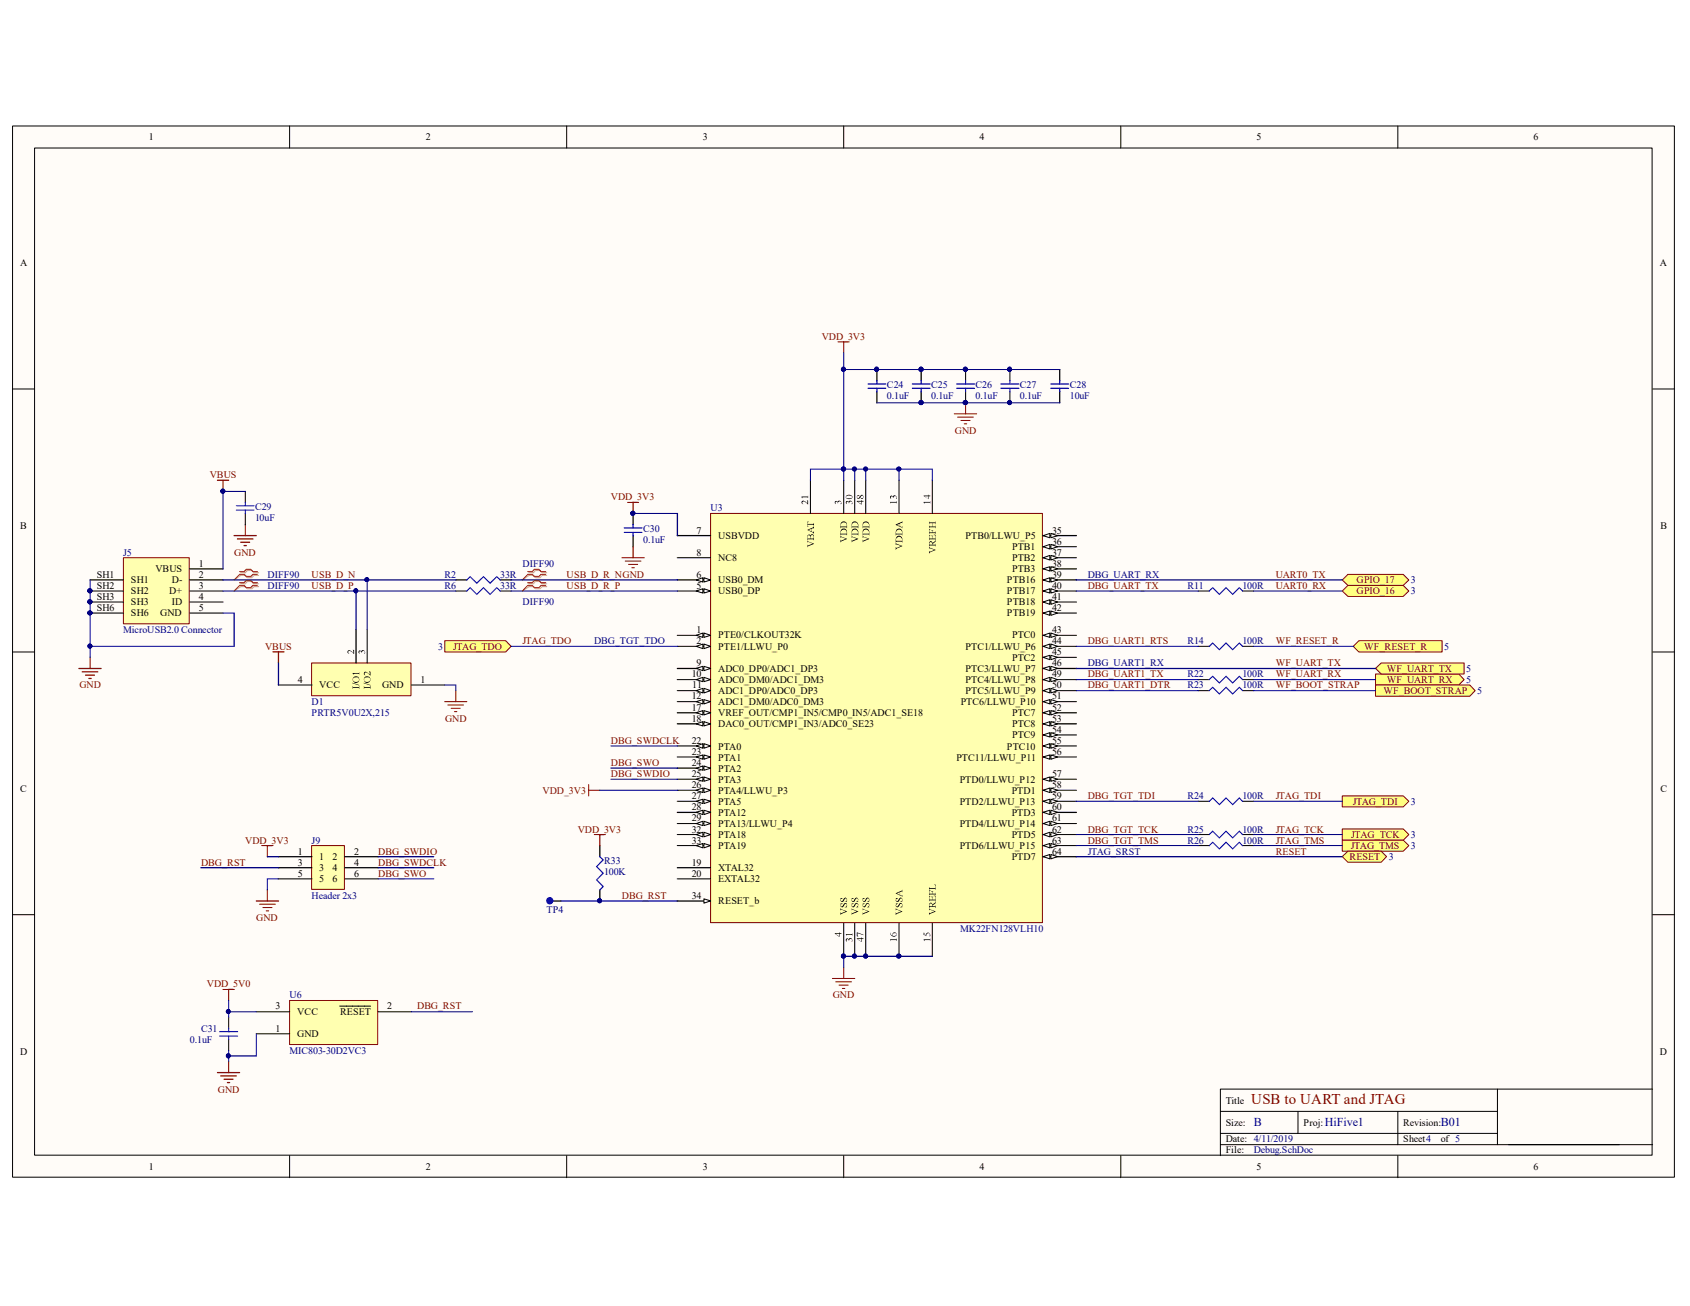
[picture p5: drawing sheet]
<svg xmlns="http://www.w3.org/2000/svg" width="279mm" height="216mm" viewBox="0 0 279 216" stroke-linecap="round" stroke-linejoin="round" font-family="sans-serif">
<defs><g id="words">
<text font-size="2.5" fill="#800000" x="206.8" y="182.5">USB to UART and JTAG</text>
<g font-size="2" fill="#000080">
<text x="207.3" y="186.2">B</text>
<text x="219" y="186.2">HiFive1</text>
<text x="238.2" y="186.2">B01</text>
</g>
<g font-size="1.7">
<text x="24.6" y="23.2">1</text>
<text x="70.4" y="23.2">2</text>
<text x="116.2" y="23.2">3</text>
<text x="161.9" y="23.2">4</text>
<text x="207.7" y="23.2">5</text>
<text x="253.5" y="23.2">6</text>
<text x="3.3" y="44">A</text>
<text x="274.4" y="44">A</text>
<text x="3.3" y="87.5">B</text>
<text x="115.1" y="88.2">7</text>
<text x="118.7" y="89.1">USBVDD</text>
<text x="159.6" y="89.1">PTB0/LLWU_P5</text>
<text x="173.9" y="88.2">35</text>
<text x="274.5" y="87.5">B</text>
<text x="16" y="95.5">SH1</text>
<text x="25.7" y="94.6">VBUS</text>
<text x="32.9" y="93.7">1</text>
<text x="32.9" y="95.5">2</text>
<text x="115.1" y="95.5">6</text>
<text x="115.1" y="91.9">8</text>
<text x="118.7" y="92.8">NC8</text>
<text x="167.3" y="90.9">PTB1</text>
<text x="167.3" y="92.8">PTB2</text>
<text x="167.3" y="94.6">PTB3</text>
<text x="173.9" y="90">36</text>
<text x="173.9" y="91.9">37</text>
<text x="173.9" y="93.7">38</text>
<text x="173.9" y="95.5">39</text>
<text x="16" y="97.4">SH2</text>
<text x="16" y="99.2">SH3</text>
<text x="16" y="101">SH6</text>
<text x="21.6" y="96.4">SH1</text>
<text x="21.6" y="98.2">SH2</text>
<text x="21.6" y="100">SH3</text>
<text x="21.6" y="101.9">SH6</text>
<text x="26.5" y="101.9">GND</text>
<text x="28" y="98.2">D+</text>
<text x="28.4" y="96.4">D-</text>
<text x="28.4" y="100">ID</text>
<text x="32.9" y="97.4">3</text>
<text x="32.9" y="99.2">4</text>
<text x="32.9" y="101">5</text>
<text x="115.1" y="97.4">5</text>
<text x="118.7" y="98.2">USB0_DP</text>
<text x="118.7" y="96.4">USB0_DM</text>
<text x="166.5" y="96.4">PTB16</text>
<text x="166.5" y="98.2">PTB17</text>
<text x="166.5" y="100">PTB18</text>
<text x="166.5" y="101.9">PTB19</text>
<text x="173.9" y="97.4">40</text>
<text x="173.9" y="99.2">41</text>
<text x="173.9" y="101">42</text>
<text x="115.1" y="104.6">1</text>
<text x="115.1" y="106.5">2</text>
<text x="118.7" y="105.5">PTE0/CLKOUT32K</text>
<text x="118.7" y="107.4">PTE1/LLWU_P0</text>
<text x="159.6" y="107.4">PTC1/LLWU_P6</text>
<text x="167.3" y="105.5">PTC0</text>
<text x="173.9" y="104.6">43</text>
<text x="173.9" y="106.5">44</text>
<text x="49.2" y="112.9">4</text>
<text x="52.8" y="113.8">VCC</text>
<text x="63.2" y="113.8">GND</text>
<text x="69.5" y="112.9">1</text>
<text x="114.4" y="112">10</text>
<text x="114.4" y="113.8">11</text>
<text x="115.1" y="110.2">9</text>
<text x="118.7" y="111.1">ADC0_DP0/ADC1_DP3</text>
<text x="118.7" y="112.9">ADC0_DM0/ADC1_DM3</text>
<text x="159.6" y="111.1">PTC3/LLWU_P7</text>
<text x="159.6" y="112.9">PTC4/LLWU_P8</text>
<text x="167.3" y="109.3">PTC2</text>
<text x="173.9" y="108.3">45</text>
<text x="173.9" y="110.2">46</text>
<text x="173.9" y="112">49</text>
<text x="173.9" y="113.8">50</text>
<text x="114.4" y="115.6">12</text>
<text x="114.4" y="117.5">17</text>
<text x="114.4" y="119.3">18</text>
<text x="118.7" y="114.8">ADC1_DP0/ADC0_DP3</text>
<text x="118.7" y="116.6">ADC1_DM0/ADC0_DM3</text>
<text x="118.7" y="118.4">VREF_OUT/CMP1_IN5/CMP0_IN5/ADC1_SE18</text>
<text x="158.8" y="116.6">PTC6/LLWU_P10</text>
<text x="159.6" y="114.8">PTC5/LLWU_P9</text>
<text x="167.3" y="118.4">PTC7</text>
<text x="173.9" y="115.6">51</text>
<text x="173.9" y="117.5">52</text>
<text x="173.9" y="119.3">53</text>
<text x="114.4" y="122.9">22</text>
<text x="114.4" y="124.8">23</text>
<text x="118.7" y="120.2">DAC0_OUT/CMP1_IN3/ADC0_SE23</text>
<text x="118.7" y="123.9">PTA0</text>
<text x="118.7" y="125.7">PTA1</text>
<text x="158.1" y="125.7">PTC11/LLWU_P11</text>
<text x="166.5" y="123.9">PTC10</text>
<text x="167.3" y="120.2">PTC8</text>
<text x="167.3" y="122">PTC9</text>
<text x="173.9" y="121.1">54</text>
<text x="173.9" y="122.9">55</text>
<text x="173.9" y="124.8">56</text>
<text x="3.3" y="131">C</text>
<text x="114.4" y="126.6">24</text>
<text x="114.4" y="128.4">25</text>
<text x="114.4" y="130.3">26</text>
<text x="118.7" y="127.6">PTA2</text>
<text x="118.7" y="129.4">PTA3</text>
<text x="118.7" y="131.2">PTA4/LLWU_P3</text>
<text x="158.7" y="129.4">PTD0/LLWU_P12</text>
<text x="167.3" y="131.2">PTD1</text>
<text x="173.9" y="128.4">57</text>
<text x="173.9" y="130.3">58</text>
<text x="274.5" y="131">C</text>
<text x="114.4" y="132.1">27</text>
<text x="114.4" y="133.9">28</text>
<text x="114.4" y="135.8">29</text>
<text x="114.4" y="137.6">32</text>
<text x="118.7" y="133.1">PTA5</text>
<text x="118.7" y="134.9">PTA12</text>
<text x="118.7" y="136.7">PTA13/LLWU_P4</text>
<text x="158.7" y="133.1">PTD2/LLWU_P13</text>
<text x="158.7" y="136.7">PTD4/LLWU_P14</text>
<text x="167.3" y="134.9">PTD3</text>
<text x="173.9" y="132.1">59</text>
<text x="173.9" y="133.9">60</text>
<text x="173.9" y="135.8">61</text>
<text x="173.9" y="137.6">62</text>
<text x="49.2" y="141.3">1</text>
<text x="49.2" y="143.1">3</text>
<text x="52.8" y="142.2">1</text>
<text x="54.9" y="142.2">2</text>
<text x="58.5" y="141.3">2</text>
<text x="58.5" y="143.1">4</text>
<text x="114.4" y="143.1">19</text>
<text x="114.4" y="139.5">33</text>
<text x="118.7" y="138.5">PTA18</text>
<text x="118.7" y="140.3">PTA19</text>
<text x="158.7" y="140.3">PTD6/LLWU_P15</text>
<text x="167.3" y="138.5">PTD5</text>
<text x="167.3" y="142.2">PTD7</text>
<text x="173.9" y="139.5">63</text>
<text x="173.9" y="141.3">64</text>
<text x="49.2" y="144.9">5</text>
<text x="52.8" y="144">3</text>
<text x="52.8" y="145.8">5</text>
<text x="54.9" y="144">4</text>
<text x="54.9" y="145.8">6</text>
<text x="58.5" y="144.9">6</text>
<text x="114.4" y="144.9">20</text>
<text x="114.4" y="148.6">34</text>
<text x="118.7" y="144">XTAL32</text>
<text x="118.7" y="145.8">EXTAL32</text>
<text x="118.7" y="149.5">RESET_b</text>
<text x="45.6" y="166.9">3</text>
<text x="49.1" y="167.9">VCC</text>
<text x="56.2" y="167.9">RESET</text>
<text x="64" y="166.9">2</text>
<text x="45.6" y="170.6">1</text>
<text x="49.1" y="171.5">GND</text>
<text x="3.3" y="174.5">D</text>
<text x="274.4" y="174.5">D</text>
<text x="202.6" y="182.5">Title</text>
<text x="202.6" y="186.1">Size:</text>
<text x="202.6" y="188.8">Date: 4/11/2019</text>
<text x="202.6" y="190.6">File:</text>
<text x="215.5" y="186.1">Proj:</text>
<text x="232" y="186.1">Revision:</text>
<text x="232" y="188.8">Sheet4</text>
<text x="238.2" y="188.8">of 5</text>
<text x="24.6" y="193.4">1</text>
<text x="70.4" y="193.4">2</text>
<text x="116.2" y="193.4">3</text>
<text x="161.9" y="193.4">4</text>
<text x="207.7" y="193.4">5</text>
<text x="253.5" y="193.4">6</text>
</g>
<g font-size="1.7" fill="#800000">
<text x="135.8" y="56.2">VDD_3V3</text>
<text x="157.9" y="71.7">GND</text>
<text x="34.7" y="79.1">VBUS</text>
<text x="101" y="82.7">VDD_3V3</text>
<text x="38.7" y="91.9">GND</text>
<text x="51.5" y="95.5">USB_D_N</text>
<text x="93.7" y="95.5">USB_D_R_NGND</text>
<text x="210.9" y="95.5">UART0_TX</text>
<text x="51.5" y="97.4">USB_D_P</text>
<text x="93.7" y="97.4">USB_D_R_P</text>
<text x="179.8" y="97.4">DBG_UART_TX</text>
<text x="210.9" y="97.4">UART0_RX</text>
<text x="224.3" y="98.2">GPIO_16</text>
<text x="224.3" y="96.4">GPIO_17</text>
<text x="43.8" y="107.4">VBUS</text>
<text x="74.9" y="107.4">JTAG_TDO</text>
<text x="86.4" y="106.5">JTAG_TDO</text>
<text x="179.8" y="106.5">DBG_UART1_RTS</text>
<text x="210.9" y="106.5">WF_RESET_R</text>
<text x="225.6" y="107.4">WF_RESET_R</text>
<text x="13.1" y="113.8">GND</text>
<text x="179.8" y="112">DBG_UART1_TX</text>
<text x="179.8" y="113.8">DBG_UART1_DTR</text>
<text x="210.9" y="112">WF_UART_RX</text>
<text x="210.9" y="110.2">WF_UART_TX</text>
<text x="210.9" y="113.8">WF_BOOT_STRAP</text>
<text x="229.3" y="112.9">WF_UART_RX</text>
<text x="229.3" y="111.1">WF_UART_TX</text>
<text x="73.6" y="119.3">GND</text>
<text x="228.7" y="114.8">WF_BOOT_STRAP</text>
<text x="101" y="122.9">DBG_SWDCLK</text>
<text x="89.7" y="131.2">VDD_3V3</text>
<text x="101" y="126.6">DBG_SWO</text>
<text x="101" y="128.4">DBG_SWDIO</text>
<text x="95.5" y="137.6">VDD_3V3</text>
<text x="179.8" y="137.6">DBG_TGT_TCK</text>
<text x="179.8" y="132.1">DBG_TGT_TDI</text>
<text x="210.9" y="137.6">JTAG_TCK</text>
<text x="210.9" y="132.1">JTAG_TDI</text>
<text x="223.6" y="133.1">JTAG_TDI</text>
<text x="33.2" y="143.1">DBG_RST</text>
<text x="40.6" y="139.5">VDD_3V3</text>
<text x="62.5" y="141.3">DBG_SWDIO</text>
<text x="62.5" y="143.1">DBG_SWDCLK</text>
<text x="179.8" y="139.5">DBG_TGT_TMS</text>
<text x="210.9" y="139.5">JTAG_TMS</text>
<text x="210.9" y="141.3">RESET</text>
<text x="223.1" y="142.2">RESET</text>
<text x="223.3" y="140.3">JTAG_TMS</text>
<text x="223.4" y="138.5">JTAG_TCK</text>
<text x="62.5" y="144.9">DBG_SWO</text>
<text x="102.8" y="148.6">DBG_RST</text>
<text x="42.4" y="152.3">GND</text>
<text x="34.2" y="163.2">VDD_5V0</text>
<text x="69" y="166.9">DBG_RST</text>
<text x="137.7" y="165.1">GND</text>
<text x="36" y="180.6">GND</text>
</g>
<g font-size="1.7" fill="#000080">
<text x="146.6" y="64.2">C24</text>
<text x="154" y="64.2">C25</text>
<text x="161.3" y="64.2">C26</text>
<text x="168.6" y="64.2">C27</text>
<text x="176.9" y="64.2">C28</text>
<text x="146.6" y="66">0.1uF</text>
<text x="154" y="66">0.1uF</text>
<text x="161.3" y="66">0.1uF</text>
<text x="168.6" y="66">0.1uF</text>
<text x="176.9" y="66">10uF</text>
<text x="42.2" y="84.3">C29</text>
<text x="42.2" y="86.1">10uF</text>
<text x="106.3" y="88">C30</text>
<text x="106.3" y="89.8">0.1uF</text>
<text x="117.5" y="84.5">U3</text>
<text x="20.4" y="91.9">J5</text>
<text x="44.2" y="95.5">DIFF90</text>
<text x="73.5" y="95.5">R2</text>
<text x="82.7" y="95.5">33R</text>
<text x="86.4" y="93.7">DIFF90</text>
<text x="179.8" y="95.5">DBG_UART_RX</text>
<text x="44.2" y="97.4">DIFF90</text>
<text x="73.5" y="97.4">R6</text>
<text x="82.7" y="97.4">33R</text>
<text x="86.4" y="100">DIFF90</text>
<text x="196.3" y="97.4">R11</text>
<text x="205.4" y="97.4">100R</text>
<text x="233.3" y="98.2">3</text>
<text x="233.3" y="96.4">3</text>
<text x="20.4" y="104.6">MicroUSB2.0 Connector</text>
<text x="72.4" y="107.4">3</text>
<text x="98.2" y="106.5">DBG_TGT_TDO</text>
<text x="196.3" y="106.5">R14</text>
<text x="205.4" y="106.5">100R</text>
<text x="238.8" y="107.4">5</text>
<text x="179.8" y="110.2">DBG_UART1_RX</text>
<text x="196.3" y="112">R22</text>
<text x="196.3" y="113.8">R23</text>
<text x="205.4" y="112">100R</text>
<text x="205.4" y="113.8">100R</text>
<text x="242.4" y="112.9">5</text>
<text x="242.4" y="111.1">5</text>
<text x="51.5" y="116.6">D1</text>
<text x="51.5" y="118.4">PRTR5V0U2X,215</text>
<text x="244.2" y="114.8">5</text>
<text x="196.3" y="137.6">R25</text>
<text x="196.3" y="132.1">R24</text>
<text x="205.4" y="137.6">100R</text>
<text x="205.4" y="132.1">100R</text>
<text x="233.3" y="133.1">3</text>
<text x="51.5" y="139.5">J9</text>
<text x="99.9" y="142.9">R33</text>
<text x="179.8" y="141.3">JTAG_SRST</text>
<text x="196.3" y="139.5">R26</text>
<text x="205.4" y="139.5">100R</text>
<text x="229.6" y="142.2">3</text>
<text x="233.3" y="138.5">3</text>
<text x="233.3" y="140.3">3</text>
<text x="51.5" y="148.6">Header 2x3</text>
<text x="99.9" y="144.7">100K</text>
<text x="90.3" y="151">TP4</text>
<text x="158.7" y="154.1">MK22FN128VLH10</text>
<text x="47.9" y="165.1">U6</text>
<text x="31.4" y="172.4">0.1uF</text>
<text x="33.2" y="170.6">C31</text>
<text x="47.9" y="174.2">MIC803-30D2VC3</text>
<text x="207.3" y="190.6">Debug.SchDoc</text>
</g>
</g></defs>
<path d="M2 20.8h274.8v173.8h-274.8z" fill="#fffcf8"/>
<path d="M2.1 20.8h274.7v173.8h-274.7z" fill="none" stroke="#000" stroke-width=".17"/>
<path d="M5.7 24.5h267.4v166.5h-267.4z" fill="#fffcf8"/>
<g fill="none" stroke="#000" stroke-width=".17">
<path d="M5.7 24.5h267.4v166.5h-267.4zM47.9 20.8v3.7M93.7 20.8v3.7M139.5 20.8v3.7M185.3 20.8v3.7M231.1 20.8v3.7M2.1 64.3h3.6M273.2 64.3h3.7M2.1 107.8h3.6M273.2 107.8h3.7M2.1 151.2h3.6M273.2 151.2h3.7"/>
<path d="M47.9 191.1v3.6M93.7 191.1v3.6M139.5 191.1v3.6M185.3 191.1v3.6M201.8 183.7h45.8M201.8 189.2h71.4M201.8 187.4h45.8M214.6 183.7v3.7M231.1 183.7v5.5M231.1 191.1v3.6M247.6 180v9.2M273.2 180h-71.4v11.1"/>
</g>
<g fill="#800000">
<path d="M137.6 161.7h3.7l.1 .1h-.1h-3.7z"/>
<path d="M138.1 162.2h2.7v.1l-2.6 .1z"/>
<path d="M138.7 162.8l1.6 .1h-1.6z"/>
<path d="M139.2 163.3l.5 .1-.4 .1z"/>
<path d="M139.4 159.9h.2l-.1 1.9z"/>
<path d="M138.5 56.5h2l-1.9 .1z"/>
<path d="M139.4 56.5h.2l-.1 1.9z"/>
<path d="M157.7 68.4l3.8-.1v.1v.1h-3.7z"/>
<path d="M158.3 68.9h2.6l.1 .1h-2.7z"/>
<path d="M158.8 69.5h1.6l-1.5 .1z"/>
<path d="M159.4 70l.5 .1h-.5z"/>
<path d="M159.6 66.5l.1 .1-.1 1.9z"/>
</g>
<circle cx="159.6" cy="66.5" r=".33" fill="#000080"/>
<circle cx="159.6" cy="66.5" r=".33" fill="none" stroke="#000080" stroke-width=".17"/>
<path d="M20.4 92.2h10.9v10.9h-10.9z" fill="#ffffb0"/>
<path d="M20.4 92.2h10.9v10.9h-10.9z" fill="none" stroke="#800000" stroke-width=".17"/>
<path d="M14.8 95.8h5.6l.1 .1-.1 .1h-5.5zM14.8 97.6h5.6l.1 .1-.1 .1h-5.5zM31.3 94l5.6-.1 .1 .1-.1 .1h-5.5zM31.3 95.8h5.6l.1 .1-.1 .1h-5.5zM31.3 97.6h5.6l.1 .1-.1 .1h-5.5zM31.3 99.5l5.6-.1 .1 .1-.1 .1h-5.5zM31.3 101.3h5.6h.1l-.1 .1h-5.5z" fill="#000"/>
<circle cx="14.9" cy="97.7" r=".33" fill="#000080"/>
<circle cx="14.9" cy="97.7" r=".33" fill="none" stroke="#000080" stroke-width=".17"/>
<path d="M14.8 99.5l5.6-.1 .1 .1-.1 .1h-5.5z" fill="#000"/>
<circle cx="14.9" cy="99.5" r=".33" fill="#000080"/>
<circle cx="14.9" cy="99.5" r=".33" fill="none" stroke="#000080" stroke-width=".17"/>
<path d="M14.8 101.3h5.6h.1l-.1 .1h-5.5z" fill="#000"/>
<circle cx="14.9" cy="101.3" r=".33" fill="#000080"/>
<circle cx="14.9" cy="101.3" r=".33" fill="none" stroke="#000080" stroke-width=".17"/>
<circle cx="14.9" cy="97.7" r=".33" fill="#000080"/>
<circle cx="14.9" cy="97.7" r=".33" fill="none" stroke="#000080" stroke-width=".17"/>
<circle cx="14.9" cy="99.5" r=".33" fill="#000080"/>
<circle cx="14.9" cy="99.5" r=".33" fill="none" stroke="#000080" stroke-width=".17"/>
<circle cx="14.9" cy="101.3" r=".33" fill="#000080"/>
<circle cx="14.9" cy="101.3" r=".33" fill="none" stroke="#000080" stroke-width=".17"/>
<g fill="#800000">
<path d="M13 110.4h3.7l.1 .1-.1 .1h-3.6z"/>
<path d="M13.5 111h2.7h.1l-.1 .2h-2.6z"/>
<path d="M14.1 111.5l1.6 .1-.1 .1h-1.5z"/>
<path d="M14.6 112.1h.6l-.1 .2h-.4z"/>
<path d="M14.8 108.6l.2 .1-.1 1.9z"/>
<path d="M35.9 79.3l2 .1-.1 .1h-1.9z"/>
<path d="M36.8 79.3l.2 .1-.1 1.9z"/>
</g>
<circle cx="36.8" cy="81.2" r=".33" fill="#000080"/>
<circle cx="36.8" cy="81.2" r=".33" fill="none" stroke="#000080" stroke-width=".17"/>
<g fill="#800000">
<path d="M38.6 88.5l3.8-.1 .1 .2h-.1h-3.7z"/>
<path d="M39.2 89h2.6l.1 .1-2.7 .1z"/>
<path d="M39.7 89.6l1.6-.1 .1 .2h-1.6z"/>
<path d="M40.3 90.1h.4l.1 .1-.5 .1z"/>
<path d="M40.5 86.6l.1 .1v1.9z"/>
</g>
<path d="M144.9 61l.2 .1v1.8l-.2 .1z" fill="#000"/>
<circle cx="144.9" cy="61" r=".33" fill="#000080"/>
<circle cx="144.9" cy="61" r=".33" fill="none" stroke="#000080" stroke-width=".17"/>
<path d="M144.9 64.7l.2 .1v1.8l-.2 .1z" fill="#000"/>
<g fill="#00f">
<path d="M143.5 64.1h2.9l.1 .1-3 .1z"/>
<path d="M143.5 63.4h2.9l.1 .1-.1 .1h-2.9z"/>
<path d="M144.9 62.8l.2 .1v.6l-.2 .1z"/>
<path d="M144.9 64.1l.2 .1v.6l-.2 .1z"/>
</g>
<circle cx="144.9" cy="61" r=".33" fill="#000080"/>
<circle cx="144.9" cy="61" r=".33" fill="none" stroke="#000080" stroke-width=".17"/>
<path d="M152.2 61l.2 .1-.1 1.9-.1-.1z" fill="#000"/>
<circle cx="152.3" cy="61" r=".34" fill="#000080"/>
<circle cx="152.3" cy="61" r=".34" fill="none" stroke="#000080" stroke-width=".17"/>
<path d="M152.2 64.7l.2 .1-.1 1.9-.1-.1z" fill="#000"/>
<circle cx="152.3" cy="66.5" r=".34" fill="#000080"/>
<circle cx="152.3" cy="66.5" r=".34" fill="none" stroke="#000080" stroke-width=".17"/>
<g fill="#00f">
<path d="M150.8 64.1h3v.1l-3 .1z"/>
<path d="M150.8 63.4h3v.1v.1h-3z"/>
<path d="M152.2 62.8l.2 .1-.1 .7-.1-.1z"/>
<path d="M152.2 64.1l.2 .1-.1 .7-.1-.1z"/>
</g>
<circle cx="152.3" cy="61" r=".34" fill="#000080"/>
<circle cx="152.3" cy="61" r=".34" fill="none" stroke="#000080" stroke-width=".17"/>
<circle cx="152.3" cy="66.5" r=".34" fill="#000080"/>
<circle cx="152.3" cy="66.5" r=".34" fill="none" stroke="#000080" stroke-width=".17"/>
<path d="M159.6 61l.1 .1-.1 1.9z" fill="#000"/>
<circle cx="159.6" cy="61" r=".34" fill="#000080"/>
<circle cx="159.6" cy="61" r=".34" fill="none" stroke="#000080" stroke-width=".17"/>
<path d="M159.6 64.7l.1 .1-.1 1.9z" fill="#000"/>
<circle cx="159.6" cy="66.5" r=".33" fill="#000080"/>
<circle cx="159.6" cy="66.5" r=".33" fill="none" stroke="#000080" stroke-width=".17"/>
<g fill="#00f">
<path d="M158.1 64.1h3l.1 .1-3 .1z"/>
<path d="M158.1 63.4l3.1 .1-.1 .1h-2.9z"/>
<path d="M159.6 62.8l.1 .1-.1 .7z"/>
<path d="M159.6 64.1l.1 .1-.1 .7z"/>
</g>
<circle cx="159.6" cy="61" r=".34" fill="#000080"/>
<circle cx="159.6" cy="61" r=".34" fill="none" stroke="#000080" stroke-width=".17"/>
<circle cx="159.6" cy="66.5" r=".33" fill="#000080"/>
<circle cx="159.6" cy="66.5" r=".33" fill="none" stroke="#000080" stroke-width=".17"/>
<g fill="#d0a19e">
<path d="M39.7 94.6h.8l.4-.4h.8l.3 .4 .8 .1v.1h-.8l-.4-.4h-.7l-.3 .4h-.8z"/>
<path d="M39.7 95.1l.9-.1 .3 .4h.7l.4-.4 .8 .1-.8 .1-.3 .4h-.8l-.4-.4h-.7z"/>
</g>
<path d="M39.8 95.1l-1.1 .8" fill="none" stroke="#d0a19e" stroke-width=".17"/>
<g fill="#f00">
<path d="M39.6 94.4h.7l.4-.4h.8l.4 .4 .7 .1-.8 .1-.4-.4h-.6l-.4 .4h-.8z"/>
<path d="M39.6 94.9h.8l.4 .3h.6l.4-.3 .8 .1h-.7l-.4 .4h-.8l-.4-.4h-.7z"/>
</g>
<path d="M39.6 95l-.9 .9" fill="none" stroke="#f00" stroke-width=".17"/>
<g fill="#d0a19e">
<path d="M39.7 96.5l.8-.1 .4-.3h.8l.3 .3 .8 .1-.8 .1-.4-.4h-.7l-.3 .4h-.8z"/>
<path d="M39.7 96.9h.9l.3 .3h.7l.4-.3h.8v.1l-.8 .1-.3 .3h-.8l-.4-.3h-.7z"/>
</g>
<path d="M39.8 97l-1.1 .7" fill="none" stroke="#d0a19e" stroke-width=".17"/>
<g fill="#f00">
<path d="M39.6 96.3l.7-.1 .4-.3h.8l.4 .3 .7 .1-.1 .1h-.7l-.4-.3h-.6l-.4 .3h-.8z"/>
<path d="M39.6 96.7h.8l.4 .4h.6l.4-.4 .8 .1-.7 .1-.4 .3h-.8l-.4-.3h-.7z"/>
</g>
<path d="M39.6 96.8l-.9 .9" fill="none" stroke="#f00" stroke-width=".17"/>
<path d="M117.5 84.9h54.9v67.7h-54.9z" fill="#ffffb0"/>
<path d="M117.5 84.9h54.8v67.6h-54.8z" fill="none" stroke="#800000" stroke-width=".17"/>
<path d="M111.9 105l5.6-.1 .1 .1-.1 .1h-5.5z" fill="#000"/>
<path d="M116.4 104.6l1.1 .4-1.1 .4z" fill="#fffcf8"/>
<path d="M116.4 104.6l1.1 .4-1.1 .4z" fill="none" stroke="#000" stroke-width=".17"/>
<path d="M115.1 105l1.1-.4v.8z" fill="#fffcf8"/>
<path d="M115.1 105l1.1-.4v.8z" fill="none" stroke="#000" stroke-width=".17"/>
<path d="M111.9 106.8h5.6h.1l-.1 .1h-5.5z" fill="#000"/>
<path d="M116.4 106.5l1.1 .3-1.1 .4z" fill="#fffcf8"/>
<path d="M116.4 106.5l1.1 .3-1.1 .4z" fill="none" stroke="#000" stroke-width=".17"/>
<path d="M115.1 106.8l1.1-.3v.7z" fill="#fffcf8"/>
<path d="M115.1 106.8l1.1-.3v.7z" fill="none" stroke="#000" stroke-width=".17"/>
<g fill="#000">
<path d="M138.1 82.8h.2l.1 .2a.34 .34 0 0 1 .5-.2 .34 .34 0 0 1 .1 .6 .27 .27 0 0 0-.1-.5 .27 .27 0 0 0-.3 .3h-.1a.2 .2 0 0 0-.2-.3 .2 .2 0 0 0-.1 .3v.2l-.2-.2zM138.9 88.6l1.1 .5-1.1 .6v-.5l.2 .2 .7-.3-.6-.3-.3 .1zM139.4 79.3l.2 .1v5.5l-.1 .1-.1-.1zM138.9 150.2l1.1 .5-1.1 .6v-.5l.2 .2 .7-.3-.7-.3-.2 .1zM138.9 149.4h.4a.24 .24 0 0 0-.3 .2 .24 .24 0 0 0 .2 .3l.1-.2a.39 .39 0 0 1 .3-.4 .39 .39 0 0 1 .4 .2v.5h-.3a.32 .32 0 0 0 .3-.2 .32 .32 0 0 0-.2-.4l-.2 .1a.35 .35 0 0 1-.2 .4 .35 .35 0 0 1-.5-.2zM138.9 148.5h.4a.24 .24 0 0 0-.3 .2 .24 .24 0 0 0 .2 .3l.1-.1a.41 .41 0 0 1 .7-.4v.6h-.3a.25 .25 0 0 0 .3-.3 .25 .25 0 0 0-.3-.2l-.1 .1a.39 .39 0 0 1-.2 .3 .39 .39 0 0 1-.4 0zM139.4 152.6h.2v5.5l-.1 .1-.1-.1z"/>
<path d="M139.1 87.6l-.2 .9 .2-.2 .8 .1 .1 .1a1.02 1.02 0 0 0-.2-1.1h-.3zM139.1 87.7a.5 .5 0 0 1 .7-.1 .5 .5 0 0 1 .2 .6h-1v-.3z"/>
<path d="M139.1 86.4l-.2 .9 .2-.1h.8l.1 .1a1.02 1.02 0 0 0-.2-1l-.3-.1zM139.1 86.5a.52 .52 0 0 1 .7-.1 .52 .52 0 0 1 .2 .6h-1v-.3z"/>
<path d="M138 154.3l.7 .6h.1v-.5h.3v-.1h-.3v-.2l-.1 .2zM138.1 154.4h.6v.4z"/>
</g>
<circle cx="139.5" cy="158.1" r=".33" fill="#000080"/>
<circle cx="139.5" cy="158.1" r=".33" fill="none" stroke="#000080" stroke-width=".17"/>
<path d="M111.9 97.6h5.6l.1 .1-.1 .1h-5.5z" fill="#000"/>
<path d="M116.4 97.3l1.1 .4-1.1 .3z" fill="#fffcf8"/>
<path d="M116.4 97.3l1.1 .4-1.1 .3z" fill="none" stroke="#000" stroke-width=".17"/>
<path d="M115.1 97.7l1.1-.4v.7z" fill="#fffcf8"/>
<path d="M115.1 97.7l1.1-.4v.7z" fill="none" stroke="#000" stroke-width=".17"/>
<path d="M111.9 95.8h5.6l.1 .1-.1 .1h-5.5z" fill="#000"/>
<path d="M116.4 95.5l1.1 .4-1.1 .3z" fill="#fffcf8"/>
<path d="M116.4 95.5l1.1 .4-1.1 .3z" fill="none" stroke="#000" stroke-width=".17"/>
<path d="M115.1 95.9l1.1-.4v.7z" fill="#fffcf8"/>
<path d="M115.1 95.9l1.1-.4v.7z" fill="none" stroke="#000" stroke-width=".17"/>
<path d="M111.9 88.5l5.6-.1 .1 .2h-.1h-5.5zM111.9 92.1h5.6l.1 .1-.1 .1h-5.5zM111.9 110.4h5.6l.1 .1-.1 .1h-5.5z" fill="#000"/>
<path d="M116.4 110.2l1.1 .3-1.1 .4z" fill="#fffcf8"/>
<path d="M116.4 110.2l1.1 .3-1.1 .4z" fill="none" stroke="#000" stroke-width=".17"/>
<path d="M115.1 110.5l1.1-.3v.7z" fill="#fffcf8"/>
<path d="M115.1 110.5l1.1-.3v.7z" fill="none" stroke="#000" stroke-width=".17"/>
<path d="M111.9 112.3h5.6l.1 .1h-.1h-5.5z" fill="#000"/>
<path d="M116.4 112l1.1 .4-1.1 .3z" fill="#fffcf8"/>
<path d="M116.4 112l1.1 .4-1.1 .3z" fill="none" stroke="#000" stroke-width=".17"/>
<path d="M115.1 112.4l1.1-.4v.7z" fill="#fffcf8"/>
<path d="M115.1 112.4l1.1-.4v.7z" fill="none" stroke="#000" stroke-width=".17"/>
<path d="M111.9 114.1h5.6l.1 .1-.1 .1h-5.5z" fill="#000"/>
<path d="M116.4 113.8l1.1 .4-1.1 .4z" fill="#fffcf8"/>
<path d="M116.4 113.8l1.1 .4-1.1 .4z" fill="none" stroke="#000" stroke-width=".17"/>
<path d="M115.1 114.2l1.1-.4v.8z" fill="#fffcf8"/>
<path d="M115.1 114.2l1.1-.4v.8z" fill="none" stroke="#000" stroke-width=".17"/>
<path d="M111.9 115.9h5.6l.1 .1-.1 .1h-5.5z" fill="#000"/>
<path d="M116.4 115.7l1.1 .3-1.1 .4z" fill="#fffcf8"/>
<path d="M116.4 115.7l1.1 .3-1.1 .4z" fill="none" stroke="#000" stroke-width=".17"/>
<path d="M115.1 116l1.1-.3v.7z" fill="#fffcf8"/>
<path d="M115.1 116l1.1-.3v.7z" fill="none" stroke="#000" stroke-width=".17"/>
<g fill="#000">
<path d="M147.2 83h1l.1-.2v.4l-.1-.1h-.9l-.1 .2zM147.2 82.1l.2-.2 .2 .2a.32 .32 0 0 1 .5-.1 .32 .32 0 0 1 0 .5 .26 .26 0 0 0-.1-.5 .26 .26 0 0 0-.3 .3 .2 .2 0 0 0-.2-.2 .2 .2 0 0 0-.2 .2l.1 .2-.2-.1zM148.1 89.7l1.1 .6-.9 .4-.2 .2v-.4l.2 .1 .7-.3-.7-.3-.2 .1zM148.6 79.3l.1 .1v5.5l-.1 .1-.1-.1zM152.7 83h1l.1-.2v.4l-.1-.1h-.8l-.1 .2zM153.6 90.4l1.1 .5-.9 .4-.2 .2v-.4l.2 .1 .7-.3-.8-.3-.1 .1zM153.6 88.4h.2l-.2 .2v.4h.5v-.3l-.2-.1h.4l-.2 .1v.3h.5v-.4l-.2-.3 .3 .1v.9l-.1-.1h-.9l-.1 .1zM153.6 87.5h.2l-.2 .1v.4h.5v-.3l-.2-.1h.4l-.2 .1v.3h.4l.2-.2v.5l-.1-.2h-.9l-.1 .2zM153.6 86.2l.1 .2h.9l.1-.2v.5l-.1-.2h-.5v.5h.5l.1-.1v.4l-.2-.1h-.8l-.1 .1v-.4l.1 .1h.4v-.5h-.4l-.1 .2zM154.1 79.3l.1 .1v5.5l-.1 .1v-.1zM147.2 155.3h1l.1-.1v.3l-.2-.1h-.7h-.2v.2zM148.1 150.2l1.1 .5-1.1 .6v-.5l.2 .2 .7-.3-.8-.3-.1 .1z"/>
<path d="M148.1 149.4h.4a.24 .24 0 0 0-.3 .2 .24 .24 0 0 0 .2 .3l.1-.2a.39 .39 0 0 1 .2-.4 .39 .39 0 0 1 .5 .2v.5h-.4a.32 .32 0 0 0 .3-.2 .32 .32 0 0 0-.1-.4l-.2 .1a.35 .35 0 0 1-.3 .4 .35 .35 0 0 1-.4-.2zM148.1 148.5h.4a.24 .24 0 0 0-.3 .2 .24 .24 0 0 0 .2 .3l.1-.1a.41 .41 0 0 1 .6-.4l.1 .6h-.4a.25 .25 0 0 0 .3-.3 .25 .25 0 0 0-.3-.2v.1a.36 .36 0 0 1-.5 .4 .36 .36 0 0 1-.2-.6zM148.6 152.6h.1v5.5l-.1 .1-.1-.1zM152.7 154.2h.1v.4l.2 .1 .1-.2a.37 .37 0 0 1 .5-.2 .37 .37 0 0 1 .1 .5 .34 .34 0 0 0-.3-.5 .34 .34 0 0 0-.3 .5l-.4-.2zM152.7 155.3h1.1v-.1v.3l-.1-.1h-.7l-.2 .2zM153.6 150.2l1.1 .5-1.1 .6v-.5l.1 .2 .8-.3-.8-.3-.1 .1zM153.6 148.1h.2l-.2 .2v.4h.5v-.3l-.2-.1h.4h-.2v.4l.5-.1a.47 .47 0 0 0-.2-.6l.3 .1v.9l-.1-.2h-.9l-.1 .2zM153.6 147.2h.2l-.2 .2v.3h.5v-.2l-.2-.1h.4l-.2 .1v.2h.5l.1-.1v.4l-.2-.1h-.8l-.1 .1zM154.1 152.6h.1v5.5l-.1 .1v-.1zM153.6 146.6l.1 .2h.9v-.3l-.2-.3 .3 .1v.8l-.1-.2h-.9l-.1 .2z"/>
<path d="M148.1 86.7l1.1 .6v-.3l-.1 .1-.3-.1v-.5l.2-.1 .2 .1v-.4zM148.3 86.8l.5-.2v.4z"/>
<path d="M148.3 88.6l-.2 .4v.7l.2-.2h.7l.2 .2a.93 .93 0 0 0-.3-1.1zM148.3 88.9a.51 .51 0 0 1 .6-.1 .51 .51 0 0 1 .2 .6h-.9v-.3z"/>
<path d="M148.2 87.6l-.1 .9 .2-.2 .8 .1 .1 .1a1.02 1.02 0 0 0-.3-1.1h-.3zM148.3 87.7a.5 .5 0 0 1 .6-.1 .5 .5 0 0 1 .2 .6h-.9v-.3z"/>
<path d="M152.7 81.9l.8 .6v-.5h.3v-.1h-.3v-.1l-.1 .1zM152.8 82h.6v.5z"/>
<path d="M153.7 89.5l-.1 .8 .2-.1h.7l.2 .1v-.4l-.1 .1h-.4v-.1l.5-.4v-.3l-.5 .5-.2-.2zM153.8 89.6l.3 .1v.3h-.4z"/>
<path d="M147.2 154.2a.58 .58 0 0 0 .4 .6 .58 .58 0 0 0 .7-.3 .35 .35 0 0 0-.5-.4 .35 .35 0 0 0-.2 .6l-.3-.2zM147.6 154.5a.27 .27 0 0 1 .5 0 .27 .27 0 0 1-.5 0z"/>
<path d="M148.1 147.7l1.1 .6v-.3l-.1 .1-.3-.1v-.5l.3-.1 .1 .1v-.4l-.1 .1zM148.3 147.7l.5-.2v.5z"/>
<path d="M153.7 149.4l-.1 .7 .2-.2h.8l.1 .2v-.5l-.1 .2h-.4v-.1l.5-.4v-.3l-.5 .5-.2-.2zM153.7 149.4h.2h.2v.4h-.4z"/>
</g>
<circle cx="148.6" cy="158.1" r=".33" fill="#000080"/>
<circle cx="148.6" cy="158.1" r=".33" fill="none" stroke="#000080" stroke-width=".17"/>
<path d="M111.9 117.8l5.6-.1 .1 .1-.1 .1h-5.5z" fill="#000"/>
<path d="M116.4 117.5l1.1 .3-1.1 .4z" fill="#fffcf8"/>
<path d="M116.4 117.5l1.1 .3-1.1 .4z" fill="none" stroke="#000" stroke-width=".17"/>
<path d="M115.1 117.8l1.1-.3v.7z" fill="#fffcf8"/>
<path d="M115.1 117.8l1.1-.3v.7z" fill="none" stroke="#000" stroke-width=".17"/>
<path d="M111.9 119.6l5.6-.1 .1 .2-.1 .1h-5.5z" fill="#000"/>
<path d="M116.4 119.3l1.1 .4-1.1 .3z" fill="#fffcf8"/>
<path d="M116.4 119.3l1.1 .4-1.1 .3z" fill="none" stroke="#000" stroke-width=".17"/>
<path d="M115.1 119.7l1.1-.4v.7z" fill="#fffcf8"/>
<path d="M115.1 119.7l1.1-.4v.7z" fill="none" stroke="#000" stroke-width=".17"/>
<g fill="#000">
<path d="M132.5 82.1h1.1v-.1v.3l-.2-.1h-.6l-.2 .2zM132.6 82.8a.69 .69 0 0 1 .9 .4l-.1-.5 .2 .1v.6a.89 .89 0 0 0-.9-.4l-.1 .2 .2 .2-.3-.2zM133.5 89.4l1.1 .5-1.1 .6v-.5l.1 .2 .8-.3-.8-.3-.1 .1zM133.5 86.2h.2l-.2 .2v.2h1l.1-.2v.5l-.2-.2h-.9v.3l.2 .1h-.2zM133.9 79.3l.2 .1v5.5l-.1 .1-.1-.1zM111.9 123.3l5.6-.1 .1 .1-.1 .1h-5.5zM111.9 143.4l5.6-.1 .1 .2-.1 .1h-5.5zM111.9 145.2h5.6l.1 .1-.1 .1h-5.5z"/>
<path d="M133.5 88.5v.8l.2-.1h.7l.2 .1v-.5a.32 .32 0 0 0-.2-.5 .32 .32 0 0 0-.4 .3l-.2-.3zM133.6 88.6a.32 .32 0 0 1 .3 .1 .32 .32 0 0 1 0 .3h-.4zM134.1 88.5a.32 .32 0 0 1 .4 .1 .32 .32 0 0 1 0 .4h-.5z"/>
<path d="M133.5 87.6l1.1 .6v-.4l-.1 .2-.3-.1v-.5l.3-.1 .1 .1v-.4l-.2 .2zM133.6 87.6l.6-.2v.4z"/>
</g>
<path d="M116.4 122.9l1.1 .4-1.1 .4z" fill="#fffcf8"/>
<path d="M116.4 122.9l1.1 .4-1.1 .4z" fill="none" stroke="#000" stroke-width=".17"/>
<path d="M115.1 123.3l1.1-.4v.8z" fill="#fffcf8"/>
<path d="M115.1 123.3l1.1-.4v.8z" fill="none" stroke="#000" stroke-width=".17"/>
<path d="M111.9 125.1h5.6h.1l-.1 .1h-5.5z" fill="#000"/>
<path d="M116.4 124.8l1.1 .3-1.1 .4z" fill="#fffcf8"/>
<path d="M116.4 124.8l1.1 .3-1.1 .4z" fill="none" stroke="#000" stroke-width=".17"/>
<path d="M115.1 125.1l1.1-.3v.7z" fill="#fffcf8"/>
<path d="M115.1 125.1l1.1-.3v.7z" fill="none" stroke="#000" stroke-width=".17"/>
<path d="M111.9 126.9h5.6l.1 .1-.1 .1h-5.5z" fill="#000"/>
<path d="M116.4 126.6l1.1 .4-1.1 .3z" fill="#fffcf8"/>
<path d="M116.4 126.6l1.1 .4-1.1 .3z" fill="none" stroke="#000" stroke-width=".17"/>
<path d="M115.1 127l1.1-.4v.7z" fill="#fffcf8"/>
<path d="M115.1 127l1.1-.4v.7z" fill="none" stroke="#000" stroke-width=".17"/>
<path d="M111.9 128.8l5.6-.1 .1 .1-.1 .1h-5.5z" fill="#000"/>
<path d="M116.4 128.4l1.1 .4-1.1 .4z" fill="#fffcf8"/>
<path d="M116.4 128.4l1.1 .4-1.1 .4z" fill="none" stroke="#000" stroke-width=".17"/>
<path d="M115.1 128.8l1.1-.4v.8z" fill="#fffcf8"/>
<path d="M115.1 128.8l1.1-.4v.8z" fill="none" stroke="#000" stroke-width=".17"/>
<path d="M111.9 130.6h5.6h.1l-.1 .1h-5.5z" fill="#000"/>
<path d="M116.4 130.3l1.1 .3-1.1 .4z" fill="#fffcf8"/>
<path d="M116.4 130.3l1.1 .3-1.1 .4z" fill="none" stroke="#000" stroke-width=".17"/>
<path d="M115.1 130.6l1.1-.3v.7z" fill="#fffcf8"/>
<path d="M115.1 130.6l1.1-.3v.7z" fill="none" stroke="#000" stroke-width=".17"/>
<path d="M111.9 132.4h5.6l.1 .1h-.1h-5.5z" fill="#000"/>
<path d="M116.4 132.1l1.1 .4-1.1 .3z" fill="#fffcf8"/>
<path d="M116.4 132.1l1.1 .4-1.1 .3z" fill="none" stroke="#000" stroke-width=".17"/>
<path d="M115.1 132.5l1.1-.4v.7z" fill="#fffcf8"/>
<path d="M115.1 132.5l1.1-.4v.7z" fill="none" stroke="#000" stroke-width=".17"/>
<path d="M111.9 134.2h5.6l.1 .1-.1 .1h-5.5z" fill="#000"/>
<path d="M116.4 133.9l1.1 .4-1.1 .4z" fill="#fffcf8"/>
<path d="M116.4 133.9l1.1 .4-1.1 .4z" fill="none" stroke="#000" stroke-width=".17"/>
<path d="M115.1 134.3l1.1-.4v.8z" fill="#fffcf8"/>
<path d="M115.1 134.3l1.1-.4v.8z" fill="none" stroke="#000" stroke-width=".17"/>
<path d="M111.9 136.1h5.6h.1l-.1 .1h-5.5z" fill="#000"/>
<path d="M116.4 135.8l1.1 .3-1.1 .4z" fill="#fffcf8"/>
<path d="M116.4 135.8l1.1 .3-1.1 .4z" fill="none" stroke="#000" stroke-width=".17"/>
<path d="M115.1 136.1l1.1-.3v.7z" fill="#fffcf8"/>
<path d="M115.1 136.1l1.1-.3v.7z" fill="none" stroke="#000" stroke-width=".17"/>
<g fill="#000">
<path d="M139.9 82.8h.3l.1 .2a.33 .33 0 0 1 .5-.2 .33 .33 0 0 1 0 .6 .27 .27 0 0 0-.1-.5 .27 .27 0 0 0-.3 .3h-.1a.2 .2 0 0 0-.2-.3 .2 .2 0 0 0-.1 .3v.2l-.2-.2zM140.8 88.6l1.1 .5-1.1 .6v-.5l.1 .2 .7-.3-.6-.3-.2 .1zM141.3 79.3l.1 .1v5.5l-.1 .1-.1-.1zM139.8 154.4h1l.1-.1v.4l-.1-.1h-.8l-.1 .1zM139.9 155.2l.1-.1 .3 .2a.33 .33 0 0 1 .5-.1 .33 .33 0 0 1 0 .5 .26 .26 0 0 0-.1-.5 .26 .26 0 0 0-.3 .3h-.1a.2 .2 0 0 0-.2-.2 .2 .2 0 0 0-.1 .3v.1l-.2-.2zM140.8 150.2l1.1 .5-1.1 .6v-.5l.1 .2 .7-.3-.7-.3-.1 .1zM140.8 149.4h.4a.23 .23 0 0 0-.4 .1 .23 .23 0 0 0 .3 .3l.1-.1a.38 .38 0 0 1 .3-.4 .38 .38 0 0 1 .4 .3v.4l-.4-.1a.27 .27 0 0 0 .4-.2 .27 .27 0 0 0-.4-.2 .33 .33 0 0 1-.3 .4 .33 .33 0 0 1-.4-.2zM140.8 148.5h.4a.25 .25 0 0 0-.4 .2 .25 .25 0 0 0 .3 .3l.1-.1a.38 .38 0 0 1 .3-.5 .38 .38 0 0 1 .4 .3v.4h-.4a.32 .32 0 0 0 .3-.5l-.1-.1a.36 .36 0 0 0-.4 .4 .32 .32 0 0 1-.4 .1 .32 .32 0 0 1-.1-.4zM141.3 152.6h.1v5.5l-.1 .1-.1-.1z"/>
<path d="M140 81.9a.37 .37 0 0 0-.1 .5 .37 .37 0 0 0 .5 .1 .38 .38 0 0 0 .4-.1 .38 .38 0 0 0 .1-.4l-.5-.2zM139.9 82a.52 .52 0 0 1 .6-.1 .52 .52 0 0 1 .4 .4 .6 .6 0 0 1-1-.2z"/>
<path d="M140.9 87.6l-.1 .9 .2-.2 .7 .1 .2 .1a.97 .97 0 0 0-.3-1.1h-.3zM141.1 87.6a.52 .52 0 0 1 .5 .1 .52 .52 0 0 1 .2 .5h-1l.1-.3z"/>
<path d="M140.9 86.4l-.1 .9 .2-.1h.7l.2 .1a.97 .97 0 0 0-.3-1l-.3-.1zM141 86.5a.52 .52 0 0 1 .6-.1 .52 .52 0 0 1 .2 .6h-1z"/>
</g>
<circle cx="141.2" cy="158.1" r=".31" fill="#000080"/>
<circle cx="141.2" cy="158.1" r=".31" fill="none" stroke="#000080" stroke-width=".17"/>
<path d="M111.9 137.9h5.6l.1 .1h-.1h-5.5z" fill="#000"/>
<path d="M116.4 137.6l1.1 .4-1.1 .3z" fill="#fffcf8"/>
<path d="M116.4 137.6l1.1 .4-1.1 .3z" fill="none" stroke="#000" stroke-width=".17"/>
<path d="M115.1 138l1.1-.4v.7z" fill="#fffcf8"/>
<path d="M115.1 138l1.1-.4v.7z" fill="none" stroke="#000" stroke-width=".17"/>
<path d="M111.9 139.7h5.6l.1 .1-.1 .1h-5.5z" fill="#000"/>
<path d="M116.4 139.4l1.1 .4-1.1 .4z" fill="#fffcf8"/>
<path d="M116.4 139.4l1.1 .4-1.1 .4z" fill="none" stroke="#000" stroke-width=".17"/>
<path d="M115.1 139.8l1.1-.4v.8z" fill="#fffcf8"/>
<path d="M115.1 139.8l1.1-.4v.8z" fill="none" stroke="#000" stroke-width=".17"/>
<path d="M111.9 148.9l5.6-.1 .1 .1-.1 .2h-5.5z" fill="#000"/>
<path d="M116.4 148.6l1.1 .3-1.1 .4z" fill="#fffcf8"/>
<path d="M116.4 148.6l1.1 .3-1.1 .4z" fill="none" stroke="#000" stroke-width=".17"/>
<path d="M172.4 88.5l5.5-.1 .2 .2h-.2h-5.4z" fill="#000"/>
<path d="M172.5 88.6l1.1-.4v.7z" fill="#fffcf8"/>
<path d="M172.5 88.6l1.1-.4v.7z" fill="none" stroke="#000" stroke-width=".17"/>
<path d="M173.7 88.2l1.1 .4-1.1 .3z" fill="#fffcf8"/>
<path d="M173.7 88.2l1.1 .4-1.1 .3z" fill="none" stroke="#000" stroke-width=".17"/>
<path d="M172.4 90.3h5.5l.2 .1-.2 .1h-5.4z" fill="#000"/>
<path d="M172.5 90.4l1.1-.4v.8z" fill="#fffcf8"/>
<path d="M172.5 90.4l1.1-.4v.8z" fill="none" stroke="#000" stroke-width=".17"/>
<path d="M173.7 90l1.1 .4-1.1 .4z" fill="#fffcf8"/>
<path d="M173.7 90l1.1 .4-1.1 .4z" fill="none" stroke="#000" stroke-width=".17"/>
<path d="M172.4 92.1h5.5l.2 .1-.2 .1h-5.4z" fill="#000"/>
<path d="M172.5 92.2l1.1-.4v.8z" fill="#fffcf8"/>
<path d="M172.5 92.2l1.1-.4v.8z" fill="none" stroke="#000" stroke-width=".17"/>
<path d="M173.7 91.8l1.1 .4-1.1 .4z" fill="#fffcf8"/>
<path d="M173.7 91.8l1.1 .4-1.1 .4z" fill="none" stroke="#000" stroke-width=".17"/>
<path d="M172.4 94l5.5-.1 .2 .1-.2 .1h-5.4z" fill="#000"/>
<path d="M172.5 94l1.1-.3v.7z" fill="#fffcf8"/>
<path d="M172.5 94l1.1-.3v.7z" fill="none" stroke="#000" stroke-width=".17"/>
<path d="M173.7 93.7l1.1 .3-1.1 .4z" fill="#fffcf8"/>
<path d="M173.7 93.7l1.1 .3-1.1 .4z" fill="none" stroke="#000" stroke-width=".17"/>
<path d="M172.4 95.8h5.5l.2 .1-.2 .1h-5.4z" fill="#000"/>
<path d="M172.5 95.9l1.1-.4v.7z" fill="#fffcf8"/>
<path d="M172.5 95.9l1.1-.4v.7z" fill="none" stroke="#000" stroke-width=".17"/>
<path d="M173.7 95.5l1.1 .4-1.1 .3z" fill="#fffcf8"/>
<path d="M173.7 95.5l1.1 .4-1.1 .3z" fill="none" stroke="#000" stroke-width=".17"/>
<path d="M172.4 97.6h5.5l.2 .1-.2 .1h-5.4z" fill="#000"/>
<path d="M172.5 97.7l1.1-.4v.7z" fill="#fffcf8"/>
<path d="M172.5 97.7l1.1-.4v.7z" fill="none" stroke="#000" stroke-width=".17"/>
<path d="M173.7 97.3l1.1 .4-1.1 .3z" fill="#fffcf8"/>
<path d="M173.7 97.3l1.1 .4-1.1 .3z" fill="none" stroke="#000" stroke-width=".17"/>
<path d="M172.4 99.5l5.5-.1 .2 .1-.2 .1h-5.4z" fill="#000"/>
<path d="M172.5 99.5l1.1-.4v.8z" fill="#fffcf8"/>
<path d="M172.5 99.5l1.1-.4v.8z" fill="none" stroke="#000" stroke-width=".17"/>
<path d="M173.7 99.1l1.1 .4-1.1 .4z" fill="#fffcf8"/>
<path d="M173.7 99.1l1.1 .4-1.1 .4z" fill="none" stroke="#000" stroke-width=".17"/>
<path d="M172.4 101.3h5.5h.2l-.2 .1h-5.4z" fill="#000"/>
<path d="M172.5 101.3l1.1-.3v.7z" fill="#fffcf8"/>
<path d="M172.5 101.3l1.1-.3v.7z" fill="none" stroke="#000" stroke-width=".17"/>
<path d="M173.7 101l1.1 .3-1.1 .4z" fill="#fffcf8"/>
<path d="M173.7 101l1.1 .3-1.1 .4z" fill="none" stroke="#000" stroke-width=".17"/>
<path d="M172.4 105l5.5-.1 .2 .1-.2 .1h-5.4z" fill="#000"/>
<path d="M172.5 105l1.1-.4v.8z" fill="#fffcf8"/>
<path d="M172.5 105l1.1-.4v.8z" fill="none" stroke="#000" stroke-width=".17"/>
<path d="M173.7 104.6l1.1 .4-1.1 .4z" fill="#fffcf8"/>
<path d="M173.7 104.6l1.1 .4-1.1 .4z" fill="none" stroke="#000" stroke-width=".17"/>
<path d="M172.4 106.8h5.5h.2l-.2 .1h-5.4z" fill="#000"/>
<path d="M172.5 106.8l1.1-.3v.7z" fill="#fffcf8"/>
<path d="M172.5 106.8l1.1-.3v.7z" fill="none" stroke="#000" stroke-width=".17"/>
<path d="M173.7 106.5l1.1 .3-1.1 .4z" fill="#fffcf8"/>
<path d="M173.7 106.5l1.1 .3-1.1 .4z" fill="none" stroke="#000" stroke-width=".17"/>
<path d="M172.4 108.6h5.5l.2 .1-.2 .1h-5.4z" fill="#000"/>
<path d="M172.5 108.7l1.1-.4v.8z" fill="#fffcf8"/>
<path d="M172.5 108.7l1.1-.4v.8z" fill="none" stroke="#000" stroke-width=".17"/>
<path d="M173.7 108.3l1.1 .4-1.1 .4z" fill="#fffcf8"/>
<path d="M173.7 108.3l1.1 .4-1.1 .4z" fill="none" stroke="#000" stroke-width=".17"/>
<path d="M172.4 110.4h5.5l.2 .1-.2 .1h-5.4z" fill="#000"/>
<path d="M172.5 110.5l1.1-.3v.7z" fill="#fffcf8"/>
<path d="M172.5 110.5l1.1-.3v.7z" fill="none" stroke="#000" stroke-width=".17"/>
<path d="M173.7 110.2l1.1 .3-1.1 .4z" fill="#fffcf8"/>
<path d="M173.7 110.2l1.1 .3-1.1 .4z" fill="none" stroke="#000" stroke-width=".17"/>
<g fill="#000">
<path d="M141.6 154.1l1.1 .5-.9-.3 .1 .6-.3-.1zM142.6 150.2l1.1 .5-1.1 .6v-.5l.2 .2 .7-.3-.8-.3-.1 .1zM142.6 149.4h.4a.23 .23 0 0 0-.4 .1 .23 .23 0 0 0 .3 .3l.1-.1a.44 .44 0 0 1 .6-.3l.1 .6-.4-.1a.27 .27 0 0 0 .4-.2 .27 .27 0 0 0-.4-.2 .33 .33 0 0 1-.3 .4 .33 .33 0 0 1-.4-.2zM142.6 148.5h.4a.25 .25 0 0 0-.3 .2 .25 .25 0 0 0 .2 .3l.1-.1a.41 .41 0 0 1 .2-.4 .41 .41 0 0 1 .4 0l.1 .6h-.4a.32 .32 0 0 0 .3-.5v-.1a.57 .57 0 0 0-.5 .6 .33 .33 0 0 1-.4-.1 .33 .33 0 0 1 0-.5zM143.1 152.6h.1v5.5l-.1 .1-.1-.1z"/>
<path d="M141.6 155.1l.8 .6h.1v-.5h.2v-.1h-.2v-.1l-.1 .1zM141.8 155.2h.6v.5z"/>
</g>
<circle cx="143.1" cy="158.1" r=".32" fill="#000080"/>
<circle cx="143.1" cy="158.1" r=".32" fill="none" stroke="#000080" stroke-width=".17"/>
<g fill="#000">
<path d="M142.6 88.6l1.1 .5-1.1 .6v-.5l.2 .2 .7-.3-.6-.3-.3 .1zM143.1 79.3l.1 .1v5.5l-.1 .1-.1-.1zM172.4 112.3h5.5l.2 .1h-.2h-5.4z"/>
<path d="M141.6 82.8l.8 .6h.1v-.5h.2v-.1h-.2v-.1l-.1 .1zM141.8 82.9h.6v.4z"/>
<path d="M141.8 81.9a.32 .32 0 0 0-.1 .5 .32 .32 0 0 0 .5-.1 .28 .28 0 0 0 .4 .1 .28 .28 0 0 0 .1-.4l-.2-.2-.3 .3-.2-.2zM141.7 82h.4l.1 .1-.2 .2a.18 .18 0 0 1-.2 0 .18 .18 0 0 1-.1-.3zM142.5 82a.23 .23 0 0 1 .2 .2 .23 .23 0 0 1-.2 .2 .23 .23 0 0 1-.3-.2z"/>
<path d="M142.7 87.6l-.1 .9 .2-.2 .8 .1 .1 .1v-.5a.58 .58 0 0 0-.3-.6 .58 .58 0 0 0-.7 .2zM142.9 87.6a.52 .52 0 0 1 .6 .1 .52 .52 0 0 1 .1 .5h-.9v-.3z"/>
<path d="M142.7 86.4l-.1 .9 .2-.1h.8l.1 .1v-.5a.58 .58 0 0 0-.3-.6 .58 .58 0 0 0-.7 .2zM142.8 86.5a.52 .52 0 0 1 .6-.1 .52 .52 0 0 1 .2 .6h-.9z"/>
</g>
<path d="M172.5 112.4l1.1-.4v.7z" fill="#fffcf8"/>
<path d="M172.5 112.4l1.1-.4v.7z" fill="none" stroke="#000" stroke-width=".17"/>
<path d="M173.7 112l1.1 .4-1.1 .3z" fill="#fffcf8"/>
<path d="M173.7 112l1.1 .4-1.1 .3z" fill="none" stroke="#000" stroke-width=".17"/>
<path d="M172.4 114.1h5.5l.2 .1-.2 .1h-5.4z" fill="#000"/>
<path d="M172.5 114.2l1.1-.4v.8z" fill="#fffcf8"/>
<path d="M172.5 114.2l1.1-.4v.8z" fill="none" stroke="#000" stroke-width=".17"/>
<path d="M173.7 113.8l1.1 .4-1.1 .4z" fill="#fffcf8"/>
<path d="M173.7 113.8l1.1 .4-1.1 .4z" fill="none" stroke="#000" stroke-width=".17"/>
<path d="M172.4 115.9h5.5l.2 .1-.2 .1h-5.4z" fill="#000"/>
<path d="M172.5 116l1.1-.3v.7z" fill="#fffcf8"/>
<path d="M172.5 116l1.1-.3v.7z" fill="none" stroke="#000" stroke-width=".17"/>
<path d="M173.7 115.7l1.1 .3-1.1 .4z" fill="#fffcf8"/>
<path d="M173.7 115.7l1.1 .3-1.1 .4z" fill="none" stroke="#000" stroke-width=".17"/>
<path d="M172.4 117.8l5.5-.1 .2 .1-.2 .1h-5.4z" fill="#000"/>
<path d="M172.5 117.8l1.1-.3v.7z" fill="#fffcf8"/>
<path d="M172.5 117.8l1.1-.3v.7z" fill="none" stroke="#000" stroke-width=".17"/>
<path d="M173.7 117.5l1.1 .3-1.1 .4z" fill="#fffcf8"/>
<path d="M173.7 117.5l1.1 .3-1.1 .4z" fill="none" stroke="#000" stroke-width=".17"/>
<path d="M172.4 119.6l5.5-.1 .2 .2-.2 .1h-5.4z" fill="#000"/>
<path d="M172.5 119.7l1.1-.4v.7z" fill="#fffcf8"/>
<path d="M172.5 119.7l1.1-.4v.7z" fill="none" stroke="#000" stroke-width=".17"/>
<path d="M173.7 119.3l1.1 .4-1.1 .3z" fill="#fffcf8"/>
<path d="M173.7 119.3l1.1 .4-1.1 .3z" fill="none" stroke="#000" stroke-width=".17"/>
<path d="M172.4 121.4h5.5l.2 .1-.2 .1h-5.4z" fill="#000"/>
<path d="M172.5 121.5l1.1-.4v.7z" fill="#fffcf8"/>
<path d="M172.5 121.5l1.1-.4v.7z" fill="none" stroke="#000" stroke-width=".17"/>
<path d="M173.7 121.1l1.1 .4-1.1 .3z" fill="#fffcf8"/>
<path d="M173.7 121.1l1.1 .4-1.1 .3z" fill="none" stroke="#000" stroke-width=".17"/>
<path d="M172.4 123.3l5.5-.1 .2 .1-.2 .1h-5.4z" fill="#000"/>
<path d="M172.5 123.3l1.1-.4v.8z" fill="#fffcf8"/>
<path d="M172.5 123.3l1.1-.4v.8z" fill="none" stroke="#000" stroke-width=".17"/>
<path d="M173.7 122.9l1.1 .4-1.1 .4z" fill="#fffcf8"/>
<path d="M173.7 122.9l1.1 .4-1.1 .4z" fill="none" stroke="#000" stroke-width=".17"/>
<path d="M172.4 125.1h5.5h.2l-.2 .1h-5.4z" fill="#000"/>
<path d="M172.5 125.1l1.1-.3v.7z" fill="#fffcf8"/>
<path d="M172.5 125.1l1.1-.3v.7z" fill="none" stroke="#000" stroke-width=".17"/>
<path d="M173.7 124.8l1.1 .3-1.1 .4z" fill="#fffcf8"/>
<path d="M173.7 124.8l1.1 .3-1.1 .4z" fill="none" stroke="#000" stroke-width=".17"/>
<path d="M172.4 128.8l5.5-.1 .2 .1-.2 .1h-5.4z" fill="#000"/>
<path d="M172.5 128.8l1.1-.4v.8z" fill="#fffcf8"/>
<path d="M172.5 128.8l1.1-.4v.8z" fill="none" stroke="#000" stroke-width=".17"/>
<path d="M173.7 128.4l1.1 .4-1.1 .4z" fill="#fffcf8"/>
<path d="M173.7 128.4l1.1 .4-1.1 .4z" fill="none" stroke="#000" stroke-width=".17"/>
<path d="M172.4 130.6h5.5h.2l-.2 .1h-5.4z" fill="#000"/>
<path d="M172.5 130.6l1.1-.3v.7z" fill="#fffcf8"/>
<path d="M172.5 130.6l1.1-.3v.7z" fill="none" stroke="#000" stroke-width=".17"/>
<path d="M173.7 130.3l1.1 .3-1.1 .4z" fill="#fffcf8"/>
<path d="M173.7 130.3l1.1 .3-1.1 .4z" fill="none" stroke="#000" stroke-width=".17"/>
<path d="M172.4 132.4h5.5l.2 .1h-.2h-5.4z" fill="#000"/>
<path d="M172.5 132.5l1.1-.4v.7z" fill="#fffcf8"/>
<path d="M172.5 132.5l1.1-.4v.7z" fill="none" stroke="#000" stroke-width=".17"/>
<path d="M173.7 132.1l1.1 .4-1.1 .3z" fill="#fffcf8"/>
<path d="M173.7 132.1l1.1 .4-1.1 .3z" fill="none" stroke="#000" stroke-width=".17"/>
<path d="M172.4 134.2h5.5l.2 .1-.2 .1h-5.4z" fill="#000"/>
<path d="M172.5 134.3l1.1-.4v.8z" fill="#fffcf8"/>
<path d="M172.5 134.3l1.1-.4v.8z" fill="none" stroke="#000" stroke-width=".17"/>
<path d="M173.7 133.9l1.1 .4-1.1 .4z" fill="#fffcf8"/>
<path d="M173.7 133.9l1.1 .4-1.1 .4z" fill="none" stroke="#000" stroke-width=".17"/>
<path d="M172.4 136.1h5.5h.2l-.2 .1h-5.4z" fill="#000"/>
<path d="M172.5 136.1l1.1-.3v.7z" fill="#fffcf8"/>
<path d="M172.5 136.1l1.1-.3v.7z" fill="none" stroke="#000" stroke-width=".17"/>
<path d="M173.7 135.8l1.1 .3-1.1 .4z" fill="#fffcf8"/>
<path d="M173.7 135.8l1.1 .3-1.1 .4z" fill="none" stroke="#000" stroke-width=".17"/>
<path d="M172.4 137.9h5.5l.2 .1h-.2h-5.4z" fill="#000"/>
<path d="M172.5 138l1.1-.4v.7z" fill="#fffcf8"/>
<path d="M172.5 138l1.1-.4v.7z" fill="none" stroke="#000" stroke-width=".17"/>
<path d="M173.7 137.6l1.1 .4-1.1 .3z" fill="#fffcf8"/>
<path d="M173.7 137.6l1.1 .4-1.1 .3z" fill="none" stroke="#000" stroke-width=".17"/>
<path d="M172.4 139.7h5.5l.2 .1-.2 .1h-5.4z" fill="#000"/>
<path d="M172.5 139.8l1.1-.4v.8z" fill="#fffcf8"/>
<path d="M172.5 139.8l1.1-.4v.8z" fill="none" stroke="#000" stroke-width=".17"/>
<path d="M173.7 139.4l1.1 .4-1.1 .4z" fill="#fffcf8"/>
<path d="M173.7 139.4l1.1 .4-1.1 .4z" fill="none" stroke="#000" stroke-width=".17"/>
<path d="M172.4 141.5h5.5l.2 .1-.2 .1h-5.4z" fill="#000"/>
<path d="M172.5 141.6l1.1-.3v.7z" fill="#fffcf8"/>
<path d="M172.5 141.6l1.1-.3v.7z" fill="none" stroke="#000" stroke-width=".17"/>
<path d="M173.7 141.3l1.1 .3-1.1 .4z" fill="#fffcf8"/>
<path d="M173.7 141.3l1.1 .3-1.1 .4z" fill="none" stroke="#000" stroke-width=".17"/>
<circle cx="139.5" cy="158.1" r=".33" fill="#000080"/>
<circle cx="139.5" cy="158.1" r=".33" fill="none" stroke="#000080" stroke-width=".17"/>
<circle cx="148.6" cy="158.1" r=".33" fill="#000080"/>
<circle cx="148.6" cy="158.1" r=".33" fill="none" stroke="#000080" stroke-width=".17"/>
<circle cx="141.2" cy="158.1" r=".31" fill="#000080"/>
<circle cx="141.2" cy="158.1" r=".31" fill="none" stroke="#000080" stroke-width=".17"/>
<circle cx="143.1" cy="158.1" r=".32" fill="#000080"/>
<circle cx="143.1" cy="158.1" r=".32" fill="none" stroke="#000080" stroke-width=".17"/>
<g fill="#800000">
<path d="M103.7 83l2 .1h-1.9z"/>
<path d="M104.6 83l.2 .1v1.8l-.2 .1z"/>
</g>
<circle cx="104.6" cy="84.9" r=".32" fill="#000080"/>
<circle cx="104.6" cy="84.9" r=".32" fill="none" stroke="#000080" stroke-width=".17"/>
<path d="M75.3 95.8h1.9l.1 .1-1.9 .1zM82.6 95.8h1.9l.1 .1-1.9 .1z" fill="#000"/>
<path d="M77.7 95.2l1.1 1.1 1.1-1.1 1.1 1.1 1.1-1.1 .7 .6v.1l-.7-.4-1.1 1.1-1.1-1.1-1.1 1.1-1.1-1.1-.6 .4z" fill="#00f"/>
<path d="M75.3 97.6l2 .1-1.9 .1zM82.6 97.6l2 .1-1.9 .1z" fill="#000"/>
<path d="M77.7 97l1.1 1.1 1.1-1.1 1.1 1.1 1.1-1.1 .7 .6v.1l-.7-.4-1.1 1.1-1.1-1.1-1.1 1.1-1.1-1.1-.6 .4z" fill="#00f"/>
<g fill="#d0a19e">
<path d="M87.4 94.6h.7l.4-.4h.8l.4 .4 .8 .1-.1 .1h-.8l-.4-.4h-.6l-.4 .4h-.7z"/>
<path d="M87.4 95.1l.8-.1 .4 .4h.6l.4-.4 .9 .1-.8 .1-.4 .4h-.8l-.4-.4h-.6z"/>
</g>
<path d="M87.5 95.1l-1.1 .8" fill="none" stroke="#d0a19e" stroke-width=".17"/>
<g fill="#f00">
<path d="M87.2 94.4h.8l.3-.4h.8l.4 .4 .8 .1-.9 .1-.3-.4h-.7l-.4 .4h-.8z"/>
<path d="M87.2 94.9h.8l.4 .3h.7l.3-.3 .9 .1h-.8l-.4 .4h-.8l-.3-.4h-.8z"/>
</g>
<path d="M87.2 95l-.8 .9" fill="none" stroke="#f00" stroke-width=".17"/>
<g fill="#d0a19e">
<path d="M87.4 96.5l.7-.1 .4-.3h.8l.4 .3 .8 .1-.9 .1-.4-.4h-.6l-.4 .4h-.7z"/>
<path d="M87.4 96.9h.8l.4 .3h.6l.4-.3h.8l.1 .1-.8 .1-.4 .3h-.8l-.4-.3h-.6z"/>
</g>
<path d="M87.5 97l-1.1 .7" fill="none" stroke="#d0a19e" stroke-width=".17"/>
<g fill="#f00">
<path d="M87.2 96.3l.8-.1 .3-.3h.8l.4 .3 .8 .1-.1 .1h-.8l-.3-.3h-.7l-.4 .3h-.8z"/>
<path d="M87.2 96.7h.8l.4 .4h.7l.3-.4 .9 .1-.8 .1-.4 .3h-.8l-.3-.3h-.8z"/>
</g>
<path d="M87.2 96.8l-.8 .9" fill="none" stroke="#f00" stroke-width=".17"/>
<path d="M51.5 139.8h5.5v7.3h-5.5z" fill="#ffffb0"/>
<path d="M51.5 139.8h5.4v7.2h-5.4z" fill="none" stroke="#800000" stroke-width=".17"/>
<path d="M46 141.5h5.5l.1 .1-.1 .1h-5.4zM46 143.4l5.5-.1 .1 .2-.1 .1h-5.4zM46 145.2h5.5l.1 .1-.1 .1h-5.4zM57 141.5h5.5l.1 .1-.1 .1h-5.5zM57 143.4l5.5-.1 .1 .2-.1 .1h-5.5zM57 145.2h5.5l.1 .1-.1 .1h-5.5z" fill="#000"/>
<g fill="#800000">
<path d="M42.3 148.9l3.8-.1v.1v.2h-3.7z"/>
<path d="M42.9 149.4h2.6l.1 .1-2.7 .1z"/>
<path d="M43.4 150h1.6l-1.5 .1z"/>
<path d="M44 150.5l.5 .1-.5 .1z"/>
<path d="M44.1 147.1h.2l-.1 2z"/>
<path d="M43.2 139.7l2 .1-1.9 .1z"/>
<path d="M44.1 139.7l.2 .1-.1 1.9z"/>
</g>
<path d="M99.1 139.7l.2 .1-.1 1.9-.1-.1zM99.1 147.1h.2l-.1 2-.1-.2z" fill="#000"/>
<circle cx="99.1" cy="148.9" r=".32" fill="#000080"/>
<circle cx="99.1" cy="148.9" r=".32" fill="none" stroke="#000080" stroke-width=".17"/>
<path d="M99.1 141.6l.8 .6-1.1 1.1 1.1 1.1-1.1 1.1 1.1 1.1-.7 .6-.1-.1 .5-.5-1.1-1.1 1.1-1.1-1.1-1.1 1.1-1.1z" fill="#00f"/>
<circle cx="99.1" cy="148.9" r=".32" fill="#000080"/>
<circle cx="99.1" cy="148.9" r=".32" fill="none" stroke="#000080" stroke-width=".17"/>
<g fill="#800000">
<path d="M98.2 137.9l2 .1h-1.9z"/>
<path d="M99.1 137.9l.2 .1-.1 1.9-.1-.1z"/>
</g>
<path d="M104.6 84.8l.2 .1v1.8l-.2 .1z" fill="#000"/>
<circle cx="104.6" cy="84.9" r=".32" fill="#000080"/>
<circle cx="104.6" cy="84.9" r=".32" fill="none" stroke="#000080" stroke-width=".17"/>
<path d="M104.6 88.5l.2 .1v1.8l-.2 .1z" fill="#000"/>
<g fill="#00f">
<path d="M103.2 87.9l3 .1-3 .1z"/>
<path d="M103.2 87.2h2.9h.1l-.1 .2h-2.9z"/>
<path d="M104.6 86.6l.2 .1v.5l-.2 .2z"/>
<path d="M104.6 87.9l.2 .1v.6h-.2z"/>
</g>
<circle cx="104.6" cy="84.9" r=".32" fill="#000080"/>
<circle cx="104.6" cy="84.9" r=".32" fill="none" stroke="#000080" stroke-width=".17"/>
<path d="M166.9 61l.1 .1v1.9z" fill="#000"/>
<circle cx="166.9" cy="61" r=".32" fill="#000080"/>
<circle cx="166.9" cy="61" r=".32" fill="none" stroke="#000080" stroke-width=".17"/>
<path d="M166.9 64.7l.1 .1v1.9z" fill="#000"/>
<circle cx="166.9" cy="66.5" r=".32" fill="#000080"/>
<circle cx="166.9" cy="66.5" r=".32" fill="none" stroke="#000080" stroke-width=".17"/>
<g fill="#00f">
<path d="M165.4 64.1h3l.1 .1-3 .1z"/>
<path d="M165.4 63.4l3.1 .1-.1 .1h-2.9z"/>
<path d="M166.9 62.8l.1 .1v.7z"/>
<path d="M166.9 64.1l.1 .1v.7z"/>
</g>
<circle cx="166.9" cy="61" r=".32" fill="#000080"/>
<circle cx="166.9" cy="61" r=".32" fill="none" stroke="#000080" stroke-width=".17"/>
<circle cx="166.9" cy="66.5" r=".32" fill="#000080"/>
<circle cx="166.9" cy="66.5" r=".32" fill="none" stroke="#000080" stroke-width=".17"/>
<g fill="#800000">
<path d="M97.3 129.7h.1l-.1 2z"/>
<path d="M97.3 130.6h2l-2 .1z"/>
</g>
<path d="M221.9 137h10.1l.9 1-.9 .9h-10.1z" fill-rule="evenodd" fill="#ffff80"/>
<path d="M221.9 137h10.1l.9 1-.9 .9h-10.1z" fill="none" stroke="#800000" stroke-width=".17"/>
<path d="M221.9 138.9h10.1l.9 .9-.9 .9h-10.1z" fill-rule="evenodd" fill="#ffff80"/>
<path d="M221.9 138.9h10.1l.9 .9-.9 .9h-10.1z" fill="none" stroke="#800000" stroke-width=".17"/>
<path d="M221.9 141.6l.9-.9h5.5l.9 .9-.9 .9h-5.5z" fill-rule="evenodd" fill="#ffff80"/>
<path d="M221.9 141.6l.9-.9h5.5l.9 .9-.9 .9h-5.5z" fill="none" stroke="#800000" stroke-width=".17"/>
<path d="M198 137.9l2 .1h-1.9zM205.3 137.9l2 .1h-1.9z" fill="#000"/>
<path d="M199.9 137.9l.6-.6 1.1 1.1 1.1-1.1 1.1 1.1 1.1-1.1 .6 .7h-.1l-.5-.5-1.1 1.1-1.1-1.1-1.1 1.1-1.1-1.1-.6 .5z" fill="#00f"/>
<path d="M198 139.7l2 .1-1.9 .1zM205.3 139.7l2 .1-1.9 .1z" fill="#000"/>
<path d="M200.5 139.1l1.1 1.1 1.1-1.1 1.1 1.1 1.1-1.1 .6 .7-.1 .1-.5-.5-1.1 1.1-1.1-1.1-1.1 1.1-1.1-1.1-.6 .5z" fill="#00f"/>
<path d="M198 97.6l2 .1-1.9 .1zM205.3 97.6l2 .1-1.9 .1z" fill="#000"/>
<path d="M199.9 97.6l.6-.6 1.1 1.1 1.1-1.1 1.1 1.1 1.1-1.1 .6 .7h-.1l-.5-.4-1.1 1.1-1.1-1.1-1.1 1.1-1.1-1.1-.6 .5z" fill="#00f"/>
<path d="M221.9 97.7l.9-.9h9.2l.9 .9-.9 .9h-9.2z" fill-rule="evenodd" fill="#ffff80"/>
<path d="M221.9 97.7l.9-.9h9.2l.9 .9-.9 .9h-9.2z" fill="none" stroke="#800000" stroke-width=".17"/>
<path d="M221.9 95.9l.9-.9h9.2l.9 .9-.9 .9h-9.2z" fill-rule="evenodd" fill="#ffff80"/>
<path d="M221.9 95.9l.9-.9h9.2l.9 .9-.9 .9h-9.2z" fill="none" stroke="#800000" stroke-width=".17"/>
<path d="M221.9 131.6h10.1l.9 .9-.9 .9h-10.1z" fill-rule="evenodd" fill="#ffff80"/>
<path d="M221.9 131.6h10.1l.9 .9-.9 .9h-10.1z" fill="none" stroke="#800000" stroke-width=".17"/>
<path d="M198 132.4l2 .1h-1.9zM205.3 132.4l2 .1h-1.9z" fill="#000"/>
<path d="M200.5 131.8l1.1 1.1 1.1-1.1 1.1 1.1 1.1-1.1 .6 .7h-.1l-.5-.5-1.1 1.1-1.1-1.1-1.1 1.1-1.1-1.1-.6 .5z" fill="#00f"/>
<path d="M73.5 105.9h10.1l.9 .9-.9 1h-10.1z" fill-rule="evenodd" fill="#ffff80"/>
<path d="M73.5 105.9h10.1l.9 .9-.9 1h-10.1z" fill="none" stroke="#800000" stroke-width=".17"/>
<path d="M198 112.3l2 .1h-1.9zM205.3 112.3l2 .1h-1.9z" fill="#000"/>
<path d="M199.9 112.3l.6-.6 1.1 1.1 1.1-1.1 1.1 1.1 1.1-1.1 .6 .6-.1 .1-.5-.5-1.1 1.1-1.1-1.1-1.1 1.1-1.1-1.1-.6 .5z" fill="#00f"/>
<path d="M227.4 111.4h13.8l.9 1-.9 .8h-13.8z" fill-rule="evenodd" fill="#ffff80"/>
<path d="M227.4 111.4h13.8l.9 1-.9 .8h-13.8z" fill="none" stroke="#800000" stroke-width=".17"/>
<path d="M227.4 110.5l.9-.9h13.8v1.8h-13.8z" fill-rule="evenodd" fill="#ffff80"/>
<path d="M227.4 110.5l.9-.9h13.8v1.8h-13.8z" fill="none" stroke="#800000" stroke-width=".17"/>
<path d="M198 106.8h2l-1.9 .1zM205.3 106.8h2l-1.9 .1z" fill="#000"/>
<path d="M199.9 106.8l.6-.6 1.1 1.1 1.1-1.1 1.1 1.1 1.1-1.1 .6 .6-.1 .1-.5-.5-1.1 1.1-1.1-1.1-1.1 1.1-1.1-1.1-.5 .5h-.1z" fill="#00f"/>
<path d="M223.7 106.8l1-.9h13.7v1.9h-13.7z" fill-rule="evenodd" fill="#ffff80"/>
<path d="M223.7 106.8l1-.9h13.7v1.9h-13.7z" fill="none" stroke="#800000" stroke-width=".17"/>
<path d="M198 114.1l2 .1-1.9 .1zM205.3 114.1l2 .1-1.9 .1z" fill="#000"/>
<path d="M199.9 114.1l.6-.6 1.1 1.1 1.1-1.1 1.1 1.1 1.1-1.1 .6 .7h-.1l-.5-.5-1.1 1.2-1.1-1.2-1.1 1.2-1.1-1.2-.6 .5z" fill="#00f"/>
<path d="M227.4 113.2h15.6l.9 1-.9 .9h-15.6z" fill-rule="evenodd" fill="#ffff80"/>
<path d="M227.4 113.2h15.6l.9 1-.9 .9h-15.6z" fill="none" stroke="#800000" stroke-width=".17"/>
<path d="M51.5 109.6h16.5v5.4h-16.5z" fill="#ffffb0"/>
<path d="M51.5 109.6h16.4v5.4h-16.4z" fill="none" stroke="#800000" stroke-width=".17"/>
<g fill="#000">
<path d="M46 113.2h5.5h.1l-.1 .1h-5.4zM58.3 112.9l1.1 .4zM57.5 107.6a.69 .69 0 0 1 .9 .3l-.1-.5 .2 .1v.6a1.07 1.07 0 0 0-.9-.4v.2l.1 .2-.2-.2zM58.3 111.3h1.1v-.2v.4l-.1-.1h-.7l-.2 .1zM58.8 104l.2 .1v5.5l-.2 .1v-.1zM58.3 113.4l.1 .2h.9l.1-.2v.5l-.2-.2h-.8l-.1 .2zM59.4 107.6h.2l.1 .1 .1-.1a.34 .34 0 0 1 .5 0 .34 .34 0 0 1-.1 .5 .27 .27 0 0 0 0-.5 .27 .27 0 0 0-.4 .3v-.1a.18 .18 0 0 0-.2-.1 .18 .18 0 0 0-.2 .1l.1 .3-.2-.2zM60.1 112.9l1.2 .4zM60.6 104l.2 .1v5.5l-.1 .1-.1-.1zM60.2 111.1h.4l.5 .4-.1-.5h.3v.7a.91 .91 0 0 0-1-.4v.2l.2 .1-.3-.1zM60.2 113.4v.2h.9l.2-.2v.5l-.3-.2h-.8v.2zM68 113.2h5.5h.1l-.1 .1h-5.5z"/>
<path d="M58.3 112.3a.55 .55 0 0 0 1.1 0 .55 .55 0 0 0-1.1 0zM58.5 112.1l.1-.1a.47 .47 0 0 1 .8 .4 .5 .5 0 0 1-.6 .3 .5 .5 0 0 1-.4-.5z"/>
<path d="M60.2 112.3a.54 .54 0 0 0 1 0 .54 .54 0 0 0-1 0zM60.3 112.1l.2-.1a.44 .44 0 0 1 .6 0 .44 .44 0 0 1 0 .6 .49 .49 0 0 1-.7 .1 .49 .49 0 0 1-.1-.6z"/>
</g>
<g fill="#800000">
<path d="M73.5 115.9h3.7l.1 .1-.1 .1h-3.7z"/>
<path d="M74 116.5h2.6h.1l-2.6 .1z"/>
<path d="M74.5 117l1.7 .1-1.6 .1z"/>
<path d="M75.1 117.6h.5l-.4 .1z"/>
<path d="M75.3 114.1l.1 .1v1.9z"/>
<path d="M45.1 107.7h1.8l.1 .1-1.9 .1z"/>
<path d="M46 107.7l.1 .1v1.9l-.2-.1z"/>
</g>
<path d="M40.5 81.2h.1v1.9zM40.5 84.8l.1 .1v1.9z" fill="#000"/>
<g fill="#00f">
<path d="M39 83.6l3-.1 .1 .1-3 .1z"/>
<path d="M39 84.3l3-.1 .1 .1-3 .1z"/>
<path d="M40.5 84.3h.1v.7z"/>
<path d="M40.5 83l.1 .1v.6z"/>
</g>
<path d="M175.1 61l.2 .1-.1 1.9-.1-.1zM175.1 64.7l.2 .1-.1 1.9-.1-.1z" fill="#000"/>
<g fill="#00f">
<path d="M173.7 63.4h3v.1v.1h-3z"/>
<path d="M173.7 64.1h3v.1l-3 .1z"/>
<path d="M175.1 64.1l.2 .1-.1 .7-.1-.1z"/>
<path d="M175.1 62.8l.2 .1-.1 .7-.1-.1z"/>
</g>
<g fill="#800000">
<path d="M102.8 92.1h3.7l.1 .1-.1 .1h-3.7z"/>
<path d="M103.3 92.7h2.7v.1h-2.6z"/>
<path d="M103.9 93.2l1.6 .1-1.6 .1z"/>
<path d="M104.4 93.8l.5 .1h-.4z"/>
<path d="M104.6 90.3l.2 .1v1.8l-.2 .1z"/>
</g>
<path d="M90.9 148.9h1.9v.2h-1.9z" fill="#000"/>
<circle cx="90.9" cy="148.9" r=".52" fill="#00f"/>
<circle cx="90.9" cy="148.9" r=".52" fill="none" stroke="#00f" stroke-width=".17"/>
<path d="M37.7 168.1h.2l-.1 2zM37.7 171.8h.2l-.1 1.9z" fill="#000"/>
<g fill="#00f">
<path d="M36.3 171.2l3.1 .1-3.1 .1z"/>
<path d="M36.3 170.5l2.9-.1 .2 .2h-3.1z"/>
<path d="M37.7 169.9l.2 .1-.1 .6z"/>
<path d="M37.7 171.2l.2 .1-.1 .6z"/>
</g>
<path d="M47.8 165.4h14.6v7.3h-14.6z" fill="#ffffb0"/>
<path d="M47.9 165.4h14.5v7.3h-14.5z" fill="none" stroke="#800000" stroke-width=".17"/>
<path d="M42.3 170.8h5.6l.1 .1-.1 .1h-5.5zM42.3 167.2h5.6l.1 .1h-.1h-5.5zM56.1 166.3h1.3l-1.2 .1zM57.2 166.3h1.2l-1.1 .1zM58.2 166.3h1.1l-1 .1zM59.2 166.3h1.1l-1.1 .1zM60.2 166.3h1.1l-1.1 .1zM62.5 167.2h5.5l.1 .1h-.1h-5.5z" fill="#000"/>
<g fill="#800000">
<path d="M36.8 163.5l2 .1-1.9 .1z"/>
<path d="M37.7 163.5l.2 .1-.1 1.9z"/>
<path d="M35.9 177.2h3.7l.1 .1-.1 .1h-3.7z"/>
<path d="M36.4 177.8h2.7h.1l-.1 .2h-2.6z"/>
<path d="M37 178.3l1.6 .1-.1 .1h-1.5z"/>
<path d="M37.5 178.9h.6l-.1 .2h-.4z"/>
<path d="M37.7 175.4l.2 .1-.1 1.9z"/>
</g>
<g fill="#000080">
<path d="M144.9 66.5h14.7l.1 .1-.1 .1h-14.7z"/>
<circle cx="159.6" cy="66.5" r=".33"/>
</g>
<circle cx="159.6" cy="66.5" r=".33" fill="none" stroke="#000080" stroke-width=".17"/>
<circle cx="152.3" cy="66.5" r=".34" fill="#000080"/>
<circle cx="152.3" cy="66.5" r=".34" fill="none" stroke="#000080" stroke-width=".17"/>
<g fill="#000080">
<path d="M36.8 81.2h3.8v.1h-3.6v12.7l-.1 .1-.1-.1z"/>
<circle cx="36.8" cy="81.2" r=".33"/>
</g>
<circle cx="36.8" cy="81.2" r=".33" fill="none" stroke="#000080" stroke-width=".17"/>
<g fill="#000080">
<path d="M14.8 95.8l.2 .1v12.8l-.1 .1-.1-.1z"/>
<circle cx="14.9" cy="97.7" r=".33"/>
</g>
<circle cx="14.9" cy="97.7" r=".33" fill="none" stroke="#000080" stroke-width=".17"/>
<circle cx="14.9" cy="99.5" r=".33" fill="#000080"/>
<circle cx="14.9" cy="99.5" r=".33" fill="none" stroke="#000080" stroke-width=".17"/>
<circle cx="14.9" cy="101.3" r=".33" fill="#000080"/>
<circle cx="14.9" cy="101.3" r=".33" fill="none" stroke="#000080" stroke-width=".17"/>
<circle cx="14.9" cy="106.8" r=".33" fill="#000080"/>
<circle cx="14.9" cy="106.8" r=".33" fill="none" stroke="#000080" stroke-width=".17"/>
<g fill="#000080">
<path d="M36.8 95.8h38.6v.1v.1h-38.5z"/>
<circle cx="60.6" cy="95.8" r=".32"/>
</g>
<circle cx="60.6" cy="95.8" r=".32" fill="none" stroke="#000080" stroke-width=".17"/>
<g fill="#000080">
<path d="M139.4 158h14.7l.1 .1-.1 .1h-14.5l-.1 1.8z"/>
<circle cx="139.5" cy="158.1" r=".33"/>
</g>
<circle cx="139.5" cy="158.1" r=".33" fill="none" stroke="#000080" stroke-width=".17"/>
<circle cx="141.2" cy="158.1" r=".31" fill="#000080"/>
<circle cx="141.2" cy="158.1" r=".31" fill="none" stroke="#000080" stroke-width=".17"/>
<circle cx="143.1" cy="158.1" r=".32" fill="#000080"/>
<circle cx="143.1" cy="158.1" r=".32" fill="none" stroke="#000080" stroke-width=".17"/>
<circle cx="148.6" cy="158.1" r=".33" fill="#000080"/>
<circle cx="148.6" cy="158.1" r=".33" fill="none" stroke="#000080" stroke-width=".17"/>
<g fill="#000080">
<path d="M139.4 77.5h14.8v1.9l-.1 .1v-1.9h-14.6z"/>
<circle cx="139.5" cy="77.5" r=".33"/>
</g>
<circle cx="139.5" cy="77.5" r=".33" fill="none" stroke="#000080" stroke-width=".17"/>
<circle cx="141.2" cy="77.5" r=".31" fill="#000080"/>
<circle cx="141.2" cy="77.5" r=".31" fill="none" stroke="#000080" stroke-width=".17"/>
<circle cx="143.1" cy="77.5" r=".32" fill="#000080"/>
<circle cx="143.1" cy="77.5" r=".32" fill="none" stroke="#000080" stroke-width=".17"/>
<circle cx="148.6" cy="77.5" r=".33" fill="#000080"/>
<circle cx="148.6" cy="77.5" r=".33" fill="none" stroke="#000080" stroke-width=".17"/>
<g fill="#000080">
<path d="M148.6 77.5l.1 .1-.1 1.9z"/>
<circle cx="148.6" cy="77.5" r=".33"/>
</g>
<circle cx="148.6" cy="77.5" r=".33" fill="none" stroke="#000080" stroke-width=".17"/>
<g fill="#000080">
<path d="M143.1 77.5l.1 .1-.1 1.9z"/>
<circle cx="143.1" cy="77.5" r=".32"/>
</g>
<circle cx="143.1" cy="77.5" r=".32" fill="none" stroke="#000080" stroke-width=".17"/>
<g fill="#000080">
<path d="M141.3 77.5l.1 .1-.1 1.9z"/>
<circle cx="141.2" cy="77.5" r=".31"/>
</g>
<circle cx="141.2" cy="77.5" r=".31" fill="none" stroke="#000080" stroke-width=".17"/>
<g fill="#000080">
<path d="M139.4 58.3h.2v21.1l-.1 .1-.1-.1z"/>
<circle cx="139.4" cy="61" r=".34"/>
</g>
<circle cx="139.4" cy="61" r=".34" fill="none" stroke="#000080" stroke-width=".17"/>
<circle cx="139.5" cy="77.5" r=".33" fill="#000080"/>
<circle cx="139.5" cy="77.5" r=".33" fill="none" stroke="#000080" stroke-width=".17"/>
<g fill="#000080">
<path d="M104.6 84.8h7.5v3.8h-.2v-3.6h-7.3z"/>
<circle cx="104.6" cy="84.9" r=".32"/>
</g>
<circle cx="104.6" cy="84.9" r=".32" fill="none" stroke="#000080" stroke-width=".17"/>
<g fill="#000080">
<path d="M84.4 95.8h27.6l.1 .1-.1 .1h-27.5z"/>
<path d="M84.4 97.6h27.6l.1 .1-.1 .1h-27.5z"/>
<path d="M44.1 145.2l2 .1-1.8 .1-.1 1.8z"/>
<path d="M44.1 141.5l2 .1v.1h-1.9z"/>
<path d="M33.1 143.4l13-.1v.2v.1h-12.9z"/>
<path d="M62.5 141.5h9.2l.1 .1-.1 .1h-9.2z"/>
<path d="M62.5 143.4l9.2-.1 .1 .2-.1 .1h-9.2z"/>
<path d="M62.5 145.2h9.2l.1 .1-.1 .1h-9.2z"/>
<path d="M100.9 123.3l11.1-.1 .1 .1-.1 .1h-11z"/>
<path d="M100.9 126.9h11.1l.1 .1-.1 .1h-11z"/>
<path d="M100.9 128.8l11.1-.1 .1 .1-.1 .1h-11z"/>
<path d="M133.9 77.5h5.6l.1 .1h-.1h-5.4l-.1 1.9z"/>
<circle cx="139.5" cy="77.5" r=".33"/>
</g>
<circle cx="139.5" cy="77.5" r=".33" fill="none" stroke="#000080" stroke-width=".17"/>
<g fill="#000080">
<path d="M99.1 130.6h12.9h.1l-.1 .1h-12.8z"/>
<path d="M207.2 139.7h14.7l.1 .1-.1 .1h-14.6z"/>
<path d="M177.9 141.5h44l.1 .1-.1 .1h-44z"/>
<path d="M177.9 139.7h20.2l.1 .1-.1 .1h-20.2z"/>
<path d="M207.2 137.9h14.7l.1 .1h-.1h-14.6z"/>
<path d="M177.9 97.6h20.2l.1 .1-.1 .1h-20.2z"/>
<path d="M177.9 95.8h44l.1 .1-.1 .1h-44z"/>
<path d="M207.2 97.6h14.7l.1 .1-.1 .1h-14.6z"/>
<path d="M207.2 132.4h14.7l.1 .1h-.1h-14.6z"/>
<path d="M177.9 132.4h20.2l.1 .1h-.1h-20.2z"/>
<path d="M84.4 106.8h27.6h.1l-.1 .1h-27.5z"/>
<path d="M177.9 137.9h20.2l.1 .1h-.1h-20.2z"/>
<path d="M139.4 61h35.8l.1 .1-.1 .1h-35.7z"/>
<circle cx="139.4" cy="61" r=".34"/>
</g>
<circle cx="139.4" cy="61" r=".34" fill="none" stroke="#000080" stroke-width=".17"/>
<circle cx="144.9" cy="61" r=".33" fill="#000080"/>
<circle cx="144.9" cy="61" r=".33" fill="none" stroke="#000080" stroke-width=".17"/>
<circle cx="152.3" cy="61" r=".34" fill="#000080"/>
<circle cx="152.3" cy="61" r=".34" fill="none" stroke="#000080" stroke-width=".17"/>
<circle cx="159.6" cy="61" r=".34" fill="#000080"/>
<circle cx="159.6" cy="61" r=".34" fill="none" stroke="#000080" stroke-width=".17"/>
<circle cx="166.9" cy="61" r=".32" fill="#000080"/>
<circle cx="166.9" cy="61" r=".32" fill="none" stroke="#000080" stroke-width=".17"/>
<g fill="#000080">
<path d="M159.6 66.5h15.6l.1 .1-.1 .1h-15.6z"/>
<circle cx="159.6" cy="66.5" r=".33"/>
</g>
<circle cx="159.6" cy="66.5" r=".33" fill="none" stroke="#000080" stroke-width=".17"/>
<circle cx="166.9" cy="66.5" r=".32" fill="#000080"/>
<circle cx="166.9" cy="66.5" r=".32" fill="none" stroke="#000080" stroke-width=".17"/>
<g fill="#000080">
<path d="M177.9 112.3h20.2l.1 .1h-.1h-20.2z"/>
<path d="M207.2 112.3h20.2l.1 .1h-.1h-20.1z"/>
<path d="M177.9 110.4h49.5l.1 .1-.1 .1h-49.5z"/>
<path d="M177.9 106.8h20.2h.1l-.1 .1h-20.2z"/>
<path d="M207.2 106.8h16.5h.2l-.2 .1h-16.4z"/>
<path d="M177.9 114.1h20.2l.1 .1-.1 .1h-20.2z"/>
<path d="M207.2 114.1h20.2l.1 .1-.1 .1h-20.1z"/>
<path d="M36.8 97.6h22.2v6.5l-.2 .1v-.1v-6.3h-21.9z"/>
<circle cx="58.8" cy="97.7" r=".33"/>
</g>
<circle cx="58.8" cy="97.7" r=".33" fill="none" stroke="#000080" stroke-width=".17"/>
<g fill="#000080">
<path d="M58.8 97.6h16.6v.1v.1h-16.6z"/>
<circle cx="58.8" cy="97.7" r=".33"/>
</g>
<circle cx="58.8" cy="97.7" r=".33" fill="none" stroke="#000080" stroke-width=".17"/>
<g fill="#000080">
<path d="M14.8 106.8h23.8v-5.4l-1.8-.1h2v5.6h-23.9z"/>
<circle cx="14.9" cy="106.8" r=".33"/>
</g>
<circle cx="14.9" cy="106.8" r=".33" fill="none" stroke="#000080" stroke-width=".17"/>
<g fill="#000080">
<path d="M73.5 113.2h1.9v1h-.1v-.9h-1.8z"/>
<path d="M46 109.5l.1 .1v3.6v.1l-.2-.1z"/>
<path d="M60.6 95.8l.2 .1v8.2l-.1 .1-.1-.1z"/>
<circle cx="60.6" cy="95.8" r=".32"/>
</g>
<circle cx="60.6" cy="95.8" r=".32" fill="none" stroke="#000080" stroke-width=".17"/>
<g fill="#000080">
<path d="M37.7 165.3l.2 .1-.1 2.8-.1-.1z"/>
<circle cx="37.7" cy="167.2" r=".33"/>
</g>
<circle cx="37.7" cy="167.2" r=".33" fill="none" stroke="#000080" stroke-width=".17"/>
<g fill="#000080">
<path d="M37.7 167.2h4.7l.1 .1h-.1h-4.6z"/>
<circle cx="37.7" cy="167.2" r=".33"/>
</g>
<circle cx="37.7" cy="167.2" r=".33" fill="none" stroke="#000080" stroke-width=".17"/>
<g fill="#000080">
<path d="M37.7 173.6l.2 .1-.1 1.9z"/>
<circle cx="37.7" cy="174.5" r=".33"/>
</g>
<circle cx="37.7" cy="174.5" r=".33" fill="none" stroke="#000080" stroke-width=".17"/>
<g fill="#000080">
<path d="M37.7 174.5h4.6v-3.6l.1-.1 .1 3.9h-4.7z"/>
<circle cx="37.7" cy="174.5" r=".33"/>
</g>
<circle cx="37.7" cy="174.5" r=".33" fill="none" stroke="#000080" stroke-width=".17"/>
<g fill="#000080">
<path d="M68 167.2h10.1l.1 .1h-.1h-10.1z"/>
<path d="M92.7 148.9l19.3-.1 .1 .1-.1 .2h-19.2z"/>
<circle cx="99.1" cy="148.9" r=".32"/>
</g>
<circle cx="99.1" cy="148.9" r=".32" fill="none" stroke="#000080" stroke-width=".17"/>
<use href="#words"/>
</svg>
